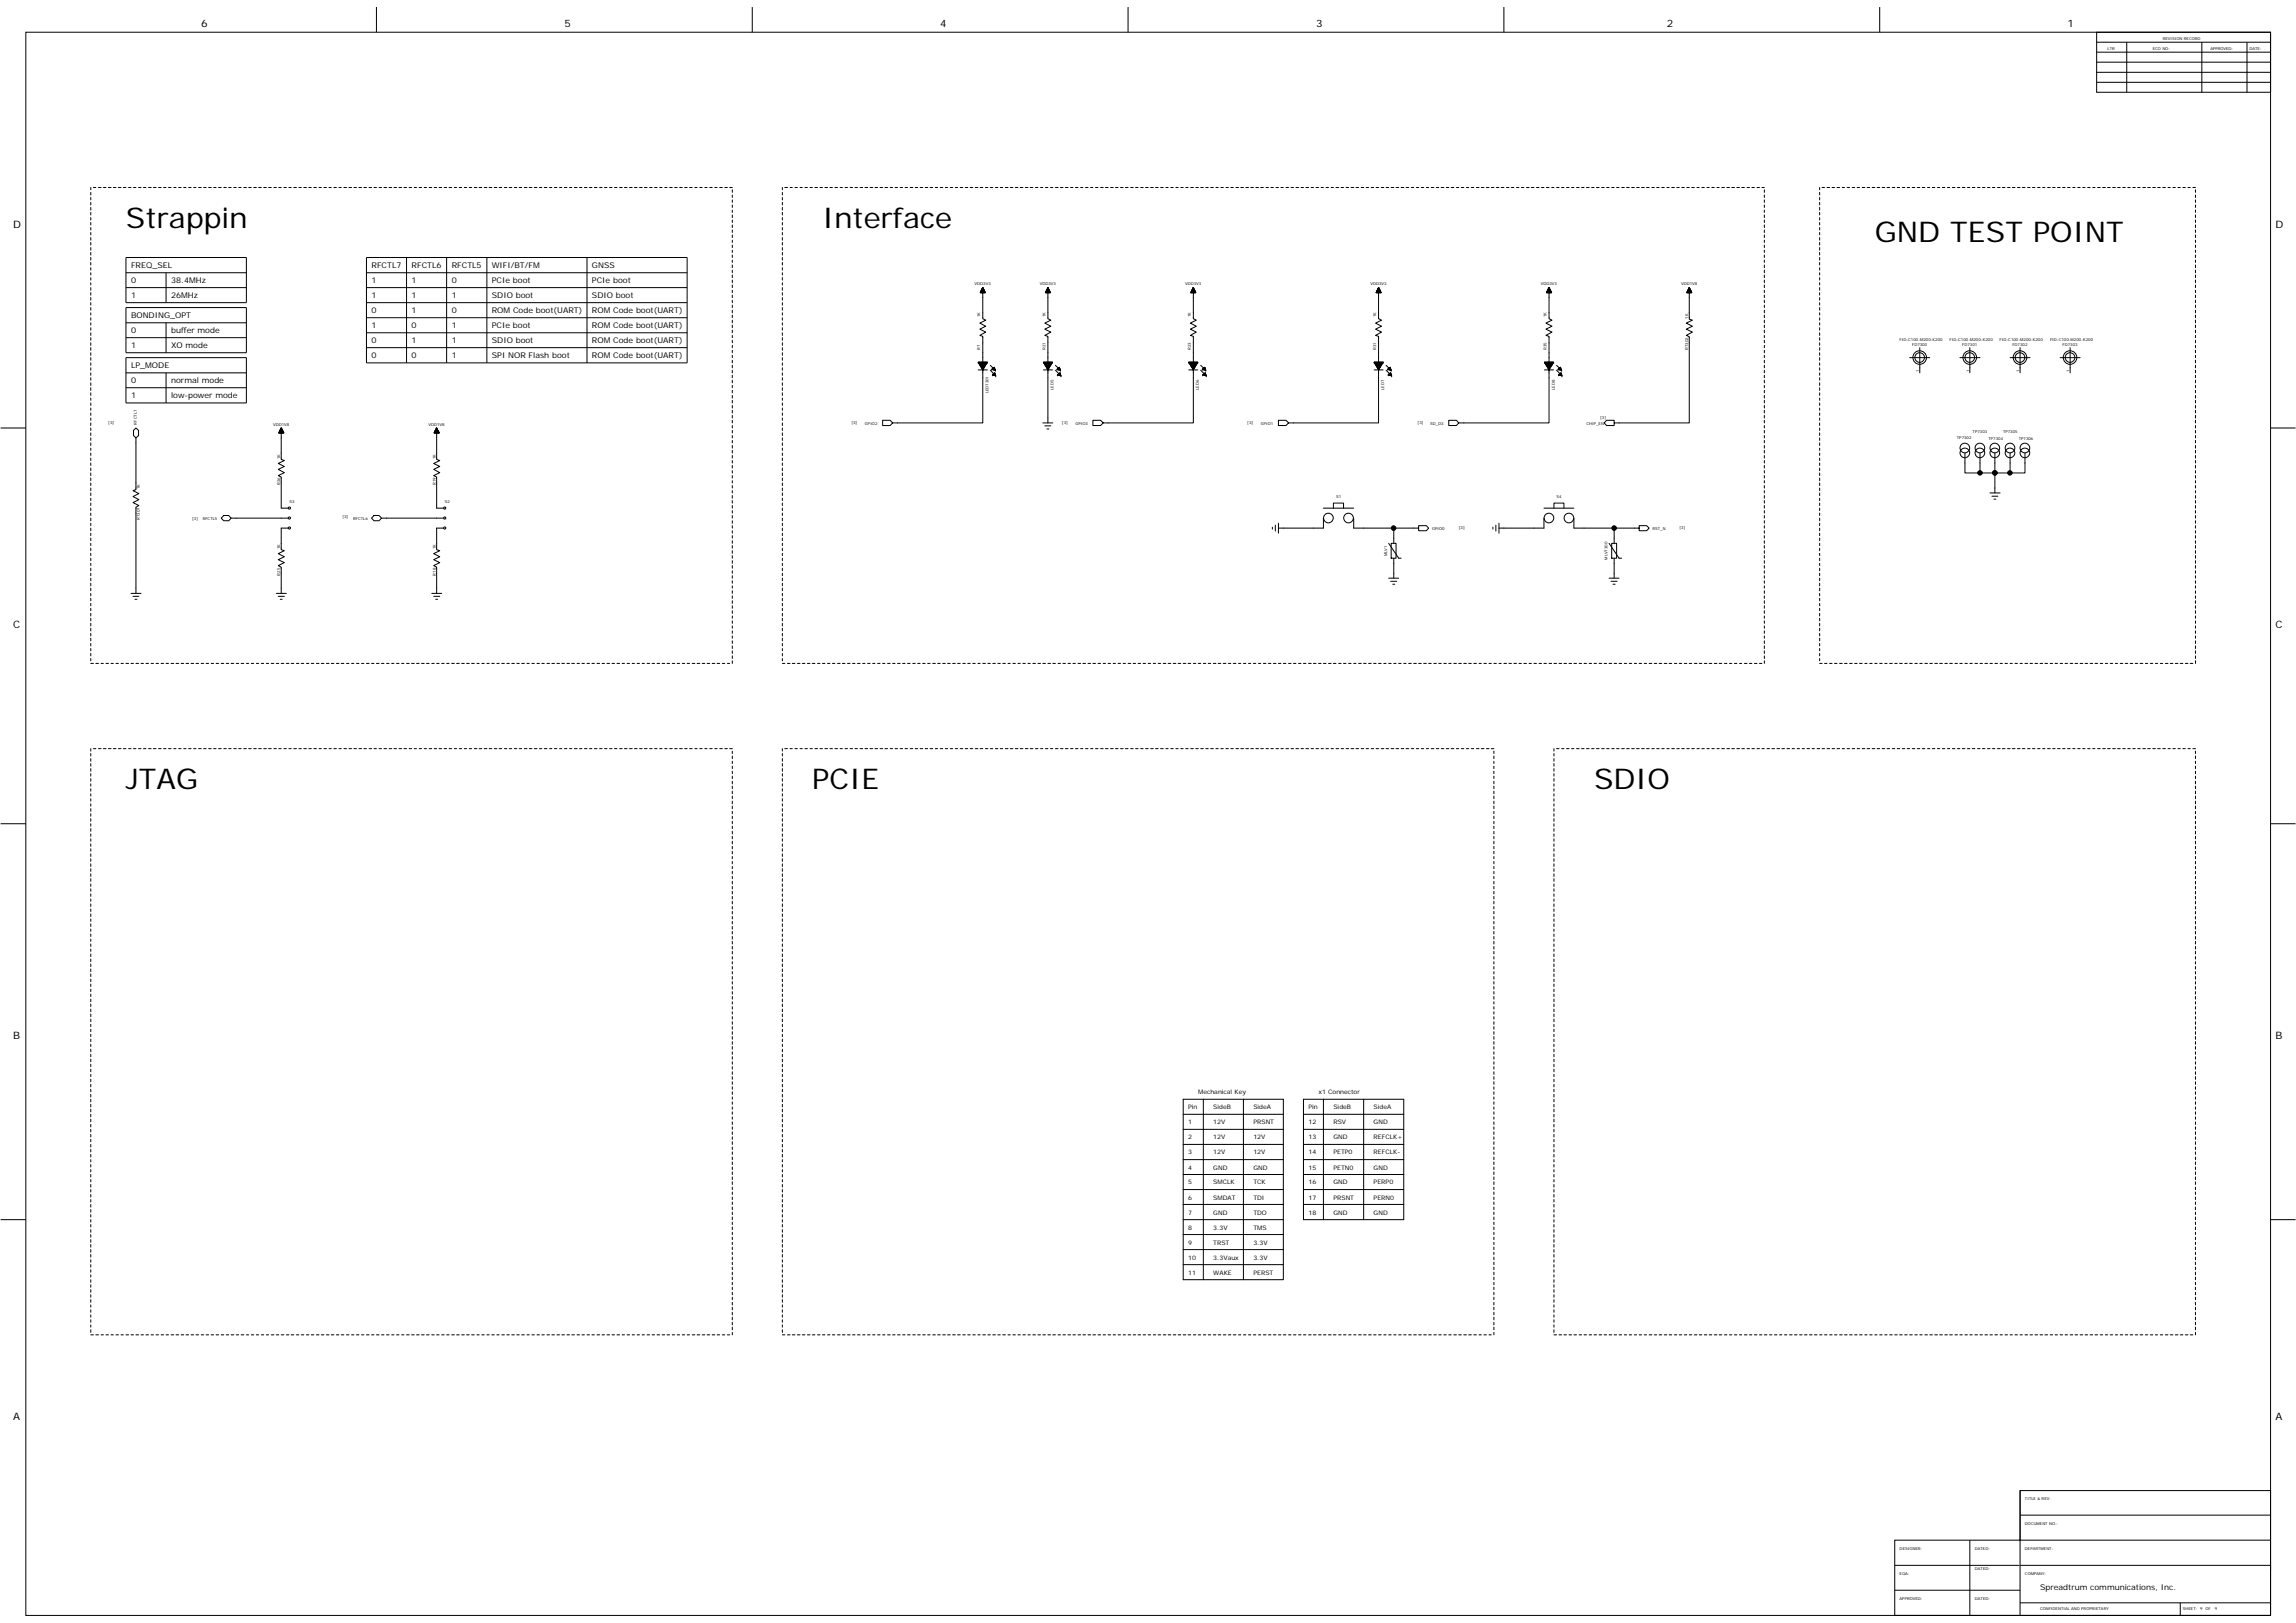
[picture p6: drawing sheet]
<svg xmlns="http://www.w3.org/2000/svg" width="297mm" height="210mm" viewBox="0 0 297 210" stroke-linecap="round" stroke-linejoin="round" font-family="sans-serif">
<defs><g id="words">
<g font-size="3.7">
<text x="16.3" y="29.4">Strappin</text>
<text x="106.4" y="29.4">Interface</text>
<text x="242.5" y="31.4">GND TEST POINT</text>
<text x="16.3" y="102">JTAG</text>
<text x="105.1" y="102">PCIE</text>
<text x="206.2" y="102">SDIO</text>
</g>
<g font-size="1.3">
<text x="26" y="3.5">6</text>
<text x="73" y="3.5">5</text>
<text x="121.6" y="3.5">4</text>
<text x="170.3" y="3.5">3</text>
<text x="215.6" y="3.5">2</text>
<text x="267.5" y="3.5">1</text>
<text x="1.7" y="29.4">D</text>
<text x="294.4" y="29.4">D</text>
<text x="1.7" y="81.3">C</text>
<text x="294.4" y="81.3">C</text>
<text x="1.7" y="134.5">B</text>
<text x="294.4" y="134.5">B</text>
<text x="1.7" y="183.7">A</text>
<text x="294.4" y="183.7">A</text>
</g>
<g font-size="1">
<text x="17" y="34.6">FREQ_SEL</text>
<text x="48.1" y="34.6">RFCTL7</text>
<text x="53.3" y="34.6">RFCTL6</text>
<text x="58.4" y="34.6">RFCTL5</text>
<text x="63.6" y="34.6">WIFI/BT/FM</text>
<text x="76.6" y="34.6">GNSS</text>
<text x="17" y="38.5">1</text>
<text x="17" y="36.6">0</text>
<text x="17" y="41.1">BONDING_OPT</text>
<text x="22.1" y="36.6">38.4MHz</text>
<text x="22.1" y="38.5">26MHz</text>
<text x="48.1" y="36.6">1</text>
<text x="48.1" y="38.5">1</text>
<text x="48.1" y="40.5">0</text>
<text x="53.3" y="40.5">1</text>
<text x="53.3" y="36.6">1</text>
<text x="53.3" y="38.5">1</text>
<text x="58.4" y="36.6">0</text>
<text x="58.4" y="40.5">0</text>
<text x="58.4" y="38.5">1</text>
<text x="63.6" y="36.6">PCIe boot</text>
<text x="63.6" y="38.5">SDIO boot</text>
<text x="63.6" y="40.5">ROM Code boot(UART)</text>
<text x="76.6" y="36.6">PCIe boot</text>
<text x="76.6" y="38.5">SDIO boot</text>
<text x="76.6" y="40.5">ROM Code boot(UART)</text>
<text x="17" y="45">1</text>
<text x="17" y="43.1">0</text>
<text x="17" y="47.6">LP_MODE</text>
<text x="22.1" y="43.1">buffer mode</text>
<text x="22.1" y="45">XO mode</text>
<text x="48.1" y="42.4">1</text>
<text x="48.1" y="44.3">0</text>
<text x="48.1" y="46.3">0</text>
<text x="53.3" y="44.3">1</text>
<text x="53.3" y="42.4">0</text>
<text x="53.3" y="46.3">0</text>
<text x="58.4" y="46.3">1</text>
<text x="58.4" y="42.4">1</text>
<text x="58.4" y="44.3">1</text>
<text x="63.6" y="46.3">SPI NOR Flash boot</text>
<text x="63.6" y="42.4">PCIe boot</text>
<text x="63.6" y="44.3">SDIO boot</text>
<text x="76.6" y="42.4">ROM Code boot(UART)</text>
<text x="76.6" y="44.3">ROM Code boot(UART)</text>
<text x="76.6" y="46.3">ROM Code boot(UART)</text>
<text x="17" y="51.5">1</text>
<text x="17" y="49.5">0</text>
<text x="22.1" y="49.5">normal mode</text>
<text x="22.1" y="51.5">low-power mode</text>
<text x="263.9" y="205.7">Spreadtrum communications, Inc.</text>
</g>
<g font-size=".8">
<text x="153.7" y="143.5">Pin</text>
<text x="155" y="141.6">Mechanical Key</text>
<text x="157" y="143.5">SideB</text>
<text x="162.2" y="143.5">SideA</text>
<text x="169.3" y="143.5">Pin</text>
<text x="170.6" y="141.6">x1 Connector</text>
<text x="172.5" y="143.5">SideB</text>
<text x="177.7" y="143.5">SideA</text>
<text x="153.7" y="145.5">1</text>
<text x="153.7" y="147.4">2</text>
<text x="153.7" y="149.4">3</text>
<text x="157" y="145.5">12V</text>
<text x="157" y="147.4">12V</text>
<text x="157" y="149.4">12V</text>
<text x="162.2" y="145.5">PRSNT</text>
<text x="162.2" y="147.4">12V</text>
<text x="162.2" y="149.4">12V</text>
<text x="169.3" y="145.5">12</text>
<text x="169.3" y="147.4">13</text>
<text x="169.3" y="149.4">14</text>
<text x="172.5" y="145.5">RSV</text>
<text x="172.5" y="147.4">GND</text>
<text x="172.5" y="149.4">PETP0</text>
<text x="177.7" y="145.5">GND</text>
<text x="177.7" y="147.4">REFCLK+</text>
<text x="177.7" y="149.4">REFCLK-</text>
<text x="153.7" y="151.3">4</text>
<text x="153.7" y="153.2">5</text>
<text x="153.7" y="155.2">6</text>
<text x="157" y="151.3">GND</text>
<text x="157" y="153.2">SMCLK</text>
<text x="157" y="155.2">SMDAT</text>
<text x="162.2" y="151.3">GND</text>
<text x="162.2" y="153.2">TCK</text>
<text x="162.2" y="155.2">TDI</text>
<text x="169.3" y="151.3">15</text>
<text x="169.3" y="153.2">16</text>
<text x="169.3" y="155.2">17</text>
<text x="172.5" y="151.3">PETN0</text>
<text x="172.5" y="153.2">GND</text>
<text x="172.5" y="155.2">PRSNT</text>
<text x="177.7" y="151.3">GND</text>
<text x="177.7" y="153.2">PERP0</text>
<text x="177.7" y="155.2">PERN0</text>
<text x="153.7" y="157.1">7</text>
<text x="153.7" y="159.1">8</text>
<text x="153.7" y="161">9</text>
<text x="157" y="157.1">GND</text>
<text x="157" y="159.1">3.3V</text>
<text x="157" y="161">TRST</text>
<text x="162.2" y="157.1">TDO</text>
<text x="162.2" y="159.1">TMS</text>
<text x="162.2" y="161">3.3V</text>
<text x="169.3" y="157.1">18</text>
<text x="172.5" y="157.1">GND</text>
<text x="177.7" y="157.1">GND</text>
<text x="153.7" y="163">10</text>
<text x="153.7" y="164.9">11</text>
<text x="157" y="163">3.3Vaux</text>
<text x="157" y="164.9">WAKE</text>
<text x="162.2" y="163">3.3V</text>
<text x="162.2" y="164.9">PERST</text>
</g>
<g font-size=".5">
<text x="279.8" y="5.1">REVISION RECORD</text>
<text x="272.7" y="6.4">LTR</text>
<text x="278.5" y="6.4">ECO NO:</text>
<text x="286" y="6.4">APPROVED:</text>
<text x="291" y="6.4">DATE:</text>
<text x="126.1" y="36.9">VDD3V3</text>
<text x="126.8" y="41.1" transform="rotate(-90 126.8 41.1)">1K</text>
<text x="134.5" y="36.9">VDD3V3</text>
<text x="135.3" y="41.1" transform="rotate(-90 135.3 41.1)">1K</text>
<text x="153.3" y="36.9">VDD3V3</text>
<text x="154" y="41.1" transform="rotate(-90 154 41.1)">1K</text>
<text x="177.3" y="36.9">VDD3V3</text>
<text x="178" y="41.1" transform="rotate(-90 178 41.1)">1K</text>
<text x="199.3" y="36.9">VDD3V3</text>
<text x="200.1" y="41.1" transform="rotate(-90 200.1 41.1)">1K</text>
<text x="217.5" y="36.9">VDD1V8</text>
<text x="218.4" y="41.2" transform="rotate(-90 218.4 41.2)">1K</text>
<text x="126.8" y="45.3" transform="rotate(-90 126.8 45.3)">R7</text>
<text x="135.3" y="45.3" transform="rotate(-90 135.3 45.3)">R21</text>
<text x="154" y="45.3" transform="rotate(-90 154 45.3)">R23</text>
<text x="178" y="45.3" transform="rotate(-90 178 45.3)">R31</text>
<text x="200.1" y="45.3" transform="rotate(-90 200.1 45.3)">R35</text>
<text x="218.4" y="45.3" transform="rotate(-90 218.4 45.3)">R7302</text>
<text x="245.7" y="44.1">FID-C100-M200-K200</text>
<text x="247.4" y="44.8">FD7300</text>
<text x="252.2" y="44.1">FID-C100-M200-K200</text>
<text x="253.8" y="44.8">FD7301</text>
<text x="258.7" y="44.1">FID-C100-M200-K200</text>
<text x="260.3" y="44.8">FD7302</text>
<text x="265.2" y="44.1">FID-C100-M200-K200</text>
<text x="266.8" y="44.8">FD7303</text>
<text x="127.9" y="50.9" transform="rotate(-90 127.9 50.9)">LED7301</text>
<text x="136.3" y="50.4" transform="rotate(-90 136.3 50.4)">LED5</text>
<text x="155.1" y="50.4" transform="rotate(-90 155.1 50.4)">LED6</text>
<text x="179.1" y="50.4" transform="rotate(-90 179.1 50.4)">LED7</text>
<text x="201.1" y="50.4" transform="rotate(-90 201.1 50.4)">LED8</text>
<text x="248.3" y="48.2" transform="rotate(-90 248.3 48.2)">1</text>
<text x="254.8" y="48.2" transform="rotate(-90 254.8 48.2)">1</text>
<text x="261.3" y="48.2" transform="rotate(-90 261.3 48.2)">1</text>
<text x="267.7" y="48.2" transform="rotate(-90 267.7 48.2)">1</text>
<text x="14" y="54.8">[3]</text>
<text x="17.7" y="54.9" transform="rotate(-90 17.7 54.9)">RFCTL7</text>
<text x="35.3" y="55.1">VDD1V8</text>
<text x="36.3" y="59.4" transform="rotate(-90 36.3 59.4)">1K</text>
<text x="55.4" y="55.1">VDD1V8</text>
<text x="56.4" y="59.4" transform="rotate(-90 56.4 59.4)">1K</text>
<text x="110.1" y="54.9">[3]</text>
<text x="111.9" y="55">GPIO2</text>
<text x="137.4" y="54.9">[3]</text>
<text x="139.1" y="55">GPIO3</text>
<text x="161.4" y="54.9">[3]</text>
<text x="163.1" y="55">GPIO1</text>
<text x="183.4" y="54.9">[3]</text>
<text x="185" y="55">SD_D3</text>
<text x="205.2" y="55">CHIP_EN</text>
<text x="207" y="54.2">[3]</text>
<text x="253.2" y="56.9">TP7302</text>
<text x="255.2" y="56">TP7303</text>
<text x="257.3" y="56.9">TP7304</text>
<text x="259.1" y="56">TP7305</text>
<text x="261.2" y="56.9">TP7306</text>
<text x="18.1" y="63.3" transform="rotate(-90 18.1 63.3)">1K</text>
<text x="36.3" y="62.8" transform="rotate(-90 36.3 62.8)">R26</text>
<text x="37.5" y="65">S3</text>
<text x="56.4" y="62.8" transform="rotate(-90 56.4 62.8)">R19</text>
<text x="57.6" y="65">S2</text>
<text x="172.8" y="64.4">S1</text>
<text x="201.4" y="64.4">S4</text>
<text x="18.1" y="67.3" transform="rotate(-90 18.1 67.3)">R7307</text>
<text x="24.9" y="67.3">[3]</text>
<text x="26.2" y="67.3">RFCTL5</text>
<text x="36.3" y="71.1" transform="rotate(-90 36.3 71.1)">1K</text>
<text x="44.3" y="67.1">[3]</text>
<text x="45.7" y="67.3">RFCTL6</text>
<text x="56.4" y="71.1" transform="rotate(-90 56.4 71.1)">1K</text>
<text x="179.4" y="71.9" transform="rotate(-90 179.4 71.9)">MLV1</text>
<text x="185.3" y="68.6">GPIO0</text>
<text x="188.7" y="68.4">[3]</text>
<text x="213.8" y="68.6">RST_N</text>
<text x="217.3" y="68.4">[3]</text>
<text x="36.3" y="74.5" transform="rotate(-90 36.3 74.5)">R25</text>
<text x="56.4" y="74.5" transform="rotate(-90 56.4 74.5)">R18</text>
<text x="208" y="72.4" transform="rotate(-90 208 72.4)">MLV7300</text>
<text x="262" y="194.1">TITLE &amp; REV:</text>
<text x="262" y="197.3">DOCUMENT NO.:</text>
<text x="245.8" y="200.6">DESIGNER:</text>
<text x="245.8" y="203.8">EQA:</text>
<text x="255.5" y="200.6">DATED:</text>
<text x="255.5" y="203.2">DATED:</text>
<text x="262" y="200.6">DEPARTMENT:</text>
<text x="262" y="203.8">COMPANY:</text>
<text x="245.8" y="207.1">APPROVED:</text>
<text x="255.5" y="207.1">DATED:</text>
<text x="263.9" y="208.3">CONFIDENTIAL AND PROPRIETARY</text>
<text x="282.4" y="208.3">SHEET:</text>
<text x="284.7" y="208.3">9 OF</text>
<text x="286.6" y="208.3">9</text>
</g>
</g></defs>
<g fill="none" stroke="#000" stroke-width=".13">
<path d="M3.3 4.2h290.4v204.8h-290.4zM48.7 .9v3.3M97.3 .9v3.3M145.9 .9v3.3M194.6 .9v3.3M243.2 .9v3.3M271.2 4.2h22.5v7.7h-22.5zM271.2 8h22.5M271.2 5.5h22.5M271.2 6.8h22.5M271.2 9.4h22.5M271.2 10.6h22.5"/>
<path d="M275.1 5.5v6.4M284.9 5.5v6.4M290.7 5.5v6.4M11.7 35.9v.3M11.7 36.6v.3M11.7 37.2v.3M11.7 37.9v.3M11.7 38.5v.3M11.7 39.2v.3M11.7 39.8v.3M11.7 24.3v.3M11.7 24.9v.3"/>
<path d="M11.7 25.5v.4M11.7 26.2v.3M11.7 26.8v.4M11.7 27.5v.3M11.7 28.2v.3M11.7 28.8v.3M11.7 29.4v.4M11.7 30.1v.3M11.7 30.7v.4M11.7 31.4v.3M11.7 32v.4M11.7 32.7v.3"/>
<path d="M11.7 33.3v.4M11.7 34v.3M11.7 34.6v.3M11.7 35.3v.3M12.1 24.3h.3M12.7 24.3h.4M13.4 24.3h.3M14 24.3h.4M14.7 24.3h.3M15.3 24.3h.4M16 24.3h.3M16.3 33.3h15.6v5.9h-15.6z"/>
<path d="M16.3 39.8h15.6v5.8h-15.6zM16.3 35.3h15.6M16.3 37.2h15.6M16.6 24.3h.4M17.3 24.3h.3M17.9 24.3h.3M18.6 24.3h.3M19.2 24.3h.4M19.9 24.3h.3M20.5 24.3h.3M21.2 24.3h.3M21.5 35.3v3.9"/>
<path d="M21.8 24.3h.3M22.5 24.3h.3M23.1 24.3h.3M23.8 24.3h.3M24.4 24.3h.3M25.1 24.3h.3M25.7 24.3h.3M26.3 24.3h.4M27 24.3h.3M27.6 24.3h.4M28.3 24.3h.3M29 24.3h.3"/>
<path d="M29.6 24.3h.3M30.2 24.3h.4M30.9 24.3h.3M31.5 24.3h.4M32.2 24.3h.3M32.8 24.3h.4M33.5 24.3h.3M34.1 24.3h.4M34.8 24.3h.3M35.4 24.3h.3M36.1 24.3h.3M36.7 24.3h.3"/>
<path d="M37.4 24.3h.3M38 24.3h.4M38.7 24.3h.3M39.3 24.3h.3M40 24.3h.3M40.6 24.3h.3M41.3 24.3h.3M41.9 24.3h.3M42.6 24.3h.3M43.2 24.3h.3M43.9 24.3h.3M44.5 24.3h.3"/>
<path d="M45.1 24.3h.4M45.8 24.3h.3M46.4 24.3h.4M47.1 24.3h.3M47.4 35.3h41.5M47.4 37.2h41.5M47.4 39.2h41.5M47.4 33.3h41.5v13.6h-41.5zM47.7 24.3h.4M48.4 24.3h.3M49 24.3h.4M49.7 24.3h.3"/>
<path d="M50.3 24.3h.4M51 24.3h.3M51.6 24.3h.4M52.3 24.3h.3M52.6 33.3v13.6M52.9 24.3h.4M53.6 24.3h.3M54.2 24.3h.3M54.9 24.3h.3M55.5 24.3h.4M56.2 24.3h.3M56.8 24.3h.3"/>
<path d="M57.5 24.3h.3M57.8 33.3v13.6M58.1 24.3h.3M58.8 24.3h.3M59.4 24.3h.3M60.1 24.3h.3M60.7 24.3h.3M61.4 24.3h.3M62 24.3h.3M62.7 24.3h.3M63 33.3v13.6M63.3 24.3h.3"/>
<path d="M63.9 24.3h.4M64.6 24.3h.3M65.3 24.3h.3M65.9 24.3h.3M66.5 24.3h.4M67.2 24.3h.3M67.8 24.3h.4M68.5 24.3h.3M69.1 24.3h.4M69.8 24.3h.3M70.4 24.3h.4M71.1 24.3h.3"/>
<path d="M71.7 24.3h.3M72.4 24.3h.3M73 24.3h.3M73.7 24.3h.3M74.3 24.3h.4M75 24.3h.3M75.6 24.3h.3M75.9 33.3v13.6M76.3 24.3h.3M76.9 24.3h.3M77.6 24.3h.3M78.2 24.3h.3"/>
<path d="M78.9 24.3h.3M79.5 24.3h.3M80.2 24.3h.3M80.8 24.3h.3M81.4 24.3h.4M82.1 24.3h.3M82.7 24.3h.4M83.4 24.3h.3M84 24.3h.4M84.7 24.3h.3M85.3 24.3h.4M86 24.3h.3"/>
<path d="M86.6 24.3h.4M87.3 24.3h.3M87.9 24.3h.4M88.6 24.3h.3M89.2 24.3h.4M89.9 24.3h.3M90.5 24.3h.3M91.2 24.3h.3M91.8 24.3h.3M92.5 24.3h.3M93.1 24.3h.3M93.8 24.3h.3"/>
<path d="M94.4 24.3h.3M94.7 24.6v.3M94.7 25.2v.3M94.7 25.9v.3M94.7 26.5v.3M94.7 27.2v.3M94.7 27.8v.4M94.7 28.5v.3M94.7 29.1v.3M94.7 29.8v.3M94.7 30.4v.3M94.7 31.1v.3"/>
<path d="M94.7 31.7v.3M94.7 32.4v.3M94.7 33v.3M94.7 33.7v.3M94.7 34.3v.3M94.7 34.9v.4M94.7 35.6v.3M94.7 36.2v.4M94.7 36.9v.3M94.7 37.5v.4M94.7 38.2v.3M94.7 38.8v.4"/>
<path d="M94.7 39.5v.3M101.2 24.3v.3M101.2 24.9v.3M101.2 25.5v.4M101.2 26.2v.3M101.2 26.8v.4M101.2 27.5v.3M101.2 28.2v.3M101.2 28.8v.3M101.2 29.4v.4M101.2 30.1v.3M101.2 30.7v.4"/>
<path d="M101.2 31.4v.3M101.2 32v.4M101.2 32.7v.3M101.2 33.3v.4M101.2 34v.3M101.2 34.6v.3M101.2 35.3v.3M101.2 35.9v.3M101.2 36.6v.3M101.2 37.2v.3M101.2 37.9v.3M101.2 38.5v.3"/>
<path d="M101.2 39.2v.3M101.2 39.8v.3M101.5 24.3h.4M102.2 24.3h.3M102.8 24.3h.4M103.5 24.3h.3M104.1 24.3h.4M104.8 24.3h.3M105.4 24.3h.4M106.1 24.3h.3M106.7 24.3h.4M107.4 24.3h.3"/>
<path d="M108 24.3h.3M108.7 24.3h.3M109.3 24.3h.3M110 24.3h.3M110.6 24.3h.3M111.3 24.3h.3M111.9 24.3h.3M112.6 24.3h.3M113.2 24.3h.3M113.9 24.3h.3M114.5 24.3h.3M115.2 24.3h.3"/>
<path d="M115.8 24.3h.3M116.5 24.3h.3M117.1 24.3h.3M117.7 24.3h.4M118.4 24.3h.3M119 24.3h.4M119.7 24.3h.3M120.3 24.3h.4M121 24.3h.3M121.6 24.3h.4M122.3 24.3h.3M122.9 24.3h.4"/>
<path d="M123.6 24.3h.3M124.2 24.3h.4M124.9 24.3h.3M125.5 24.3h.4M126.2 24.3h.3M126.8 37.9h.7M126.8 24.3h.3M126.8 37.9h.6M126.8 37.8h.6M126.9 37.8h.5M126.9 37.7h.5v.2M126.9 37.6h.5"/>
<path d="M126.9 37.9v-.3h.5v.3M127 37.6v.3M127 37.5h.3M127 37.5h.3v.4M127 37.9v-.5h.3v.5M127 37.4h.3M127.1 37.4h.1v.5M127.1 37.3h.1M127.1 37.2v.7M127.1 37.3l.1 .6M127.1 37.2h.1M127.1 37.2l.4 .7h-.7l.3-.7v4l.4 .2-.7 .4 .7 .4-.7 .4 .7 .4-.7 .4 .3 .1v11.2h-11.6l-.3 .4h-1v-.7h1l.3 .3"/>
<path d="M127.2 37.3h-.1v.6M127.3 37.4h-.3v.5M127.4 37.7h-.5v.2M127.5 24.3h.3M128.1 24.3h.3M128.8 24.3h.3M129.4 24.3h.3M130.1 24.3h.3M130.7 24.3h.3M131.4 24.3h.3M132 24.3h.3M132.6 24.3h.4"/>
<path d="M133.3 24.3h.3M134 24.3h.3M134.6 24.3h.3M135.3 24.3h.3M135.3 37.8h.6M135.3 37.7h.5M135.4 37.6h.4M135.4 37.9v-.2h.4v.2M135.4 37.6h.4v.3M135.4 37.5h.3M135.4 37.5h.3v.4M135.4 37.9v-.5l.3 .1v.4"/>
<path d="M135.5 37.4h.2v.5M135.5 37.3h.1v.6M135.5 37.4h.2M135.5 37.3l.1 .6M135.6 37.2h.1M135.6 37.2l-.1 .7M135.6 37.2l.3 .7h-.6l.3-.7v4l.4 .2-.8 .4 .8 .4-.8 .4 .8 .4-.8 .4 .4 .1v11.2M135.6 37.2v.7M135.6 37.3h-.1v.6M135.7 37.4h-.2v.5M135.7 37.5h-.3v.4M135.8 37.6h-.4v.3"/>
<path d="M135.8 37.7h-.5v.2M135.8 37.8h-.5v.1M135.9 37.9l-.6-.1 .6 .1M135.9 24.3h.3M136.5 24.3h.4M137.2 24.3h.3M137.8 24.3h.4M138.5 24.3h.3M139.1 24.3h.4M139.8 24.3h.3M140.4 24.3h.4M141.1 24.3h.3"/>
<path d="M141.7 24.3h.3M142.4 24.3h.3M143 24.3h.4M143.7 24.3h.3M144.3 24.3h.4M145 24.3h.3M145.6 24.3h.3M146.3 24.3h.3M146.9 24.3h.3M147.6 24.3h.3M148.2 24.3h.3M148.9 24.3h.3"/>
<path d="M149.5 24.3h.3M150.2 24.3h.3M150.8 24.3h.3M151.5 24.3h.3M152.1 24.3h.3M152.8 24.3h.3M153.4 24.3h.3M154 24.3h.4M154.1 37.8l.6 .1h-.7M154.1 37.8h.6M154.1 37.7h.5v.2M154.1 37.7h.5"/>
<path d="M154.2 37.9v-.2h.4v.2M154.2 37.6h.4M154.2 37.6h.4v.3M154.2 37.5h.3M154.2 37.5h.3v.4M154.3 37.9v-.5l.2 .1v.4M154.3 37.4h.2v.5M154.3 37.3h.1v.6M154.3 37.4h.1M154.3 37.3l.1 .6M154.4 37.2v.7M154.4 37.2h.1"/>
<path d="M154.4 37.2l-.1 .7M154.4 37.2l.3 .7h-.7l.4-.7v4l.4 .2-.8 .4 .8 .4-.8 .4 .8 .4-.8 .4 .4 .1v11.2h-11.7l-.3 .4h-1v-.7h1l.3 .3M154.4 37.3h-.1v.6M154.4 37.4h-.1v.5M154.5 37.5h-.3v.4M154.6 37.6h-.4v.3M154.7 37.8v.1M154.7 37.8h-.6v.1M154.7 24.3h.3M155.3 24.3h.4M156 24.3h.3M156.6 24.3h.4"/>
<path d="M157.3 24.3h.3M157.9 24.3h.4M158.6 24.3h.3M159.2 24.3h.4M159.9 24.3h.3M160.5 24.3h.4M161.2 24.3h.3M161.8 24.3h.4M162.5 24.3h.3M163.1 24.3h.3M163.8 24.3h.3M164.4 24.3h.3"/>
<path d="M165.1 24.3h.3M165.7 24.3h.3M166.4 24.3h.3M167 24.3h.3M167.7 24.3h.3M168.3 24.3h.3M168.9 24.3h.4M169.6 24.3h.3M170.3 24.3h.3M170.9 24.3h.3M171.6 24.3h.3M172.2 24.3h.3"/>
<path d="M172.8 24.3h.4M173.5 24.3h.3M174.1 24.3h.4M174.8 24.3h.3M175.4 24.3h.4M176.1 24.3h.3M176.7 24.3h.4M177.4 24.3h.3M178 37.9h.7M178 24.3h.3M178.1 37.8l.6 .1M178.1 37.8h.5"/>
<path d="M178.1 37.7h.5v.2M178.1 37.7h.5M178.1 37.6h.5M178.2 37.9v-.3h.4v.3M178.2 37.6h.4M178.2 37.6v.3M178.2 37.5h.3M178.2 37.5h.3v.4M178.2 37.9v-.5l.3 .1v.4M178.3 37.4h.2M178.3 37.3v.6M178.3 37.4h.1v.5"/>
<path d="M178.3 37.3h.1M178.3 37.3l.1 .6M178.3 37.2v.7M178.3 37.2h.1M178.3 37.2l.4 .7h-.7l.3-.7v4l.4 .2-.7 .4 .7 .4-.7 .4 .7 .4-.7 .4 .3 .1v11.2h-11.6l-.3 .4h-1v-.7h1l.3 .3M178.5 37.6v.3M178.6 37.7h-.5v.2M178.6 37.8v.1M178.7 37.8l-.6 .1M178.7 24.3h.3M179.3 24.3h.4M180 24.3h.3"/>
<path d="M180.6 24.3h.4M181.3 24.3h.3M181.9 24.3h.3M182.6 24.3h.3M183.2 24.3h.3M183.9 24.3h.3M184.5 24.3h.3M185.2 24.3h.3M185.8 24.3h.3M186.5 24.3h.3M187.1 24.3h.3M187.7 24.3h.4"/>
<path d="M188.4 24.3h.3M189.1 24.3h.3M189.7 24.3h.3M190.3 24.3h.4M191 24.3h.3M191.6 24.3h.4M192.3 24.3h.3M192.9 24.3h.4M193.6 24.3h.3M194.2 24.3h.4M194.9 24.3h.3M195.5 24.3h.4"/>
<path d="M196.2 24.3h.3M196.8 24.3h.3M197.5 24.3h.3M198.1 24.3h.4M198.8 24.3h.3M199.4 24.3h.3M200.1 37.9h.6M200.1 24.3h.3M200.1 37.8h.6M200.1 37.7h.6v.2M200.2 37.6h.4M200.2 37.9v-.3h.4v.3"/>
<path d="M200.2 37.6v.3M200.2 37.5h.4M200.3 37.5h.3v.4M200.3 37.5h.2M200.3 37.9v-.5l.2 .1v.4M200.3 37.4h.2M200.3 37.4h.2v.5M200.4 37.3v.6M200.4 37.2v.7M200.4 37.2h.1M200.4 37.2l.3 .7h-.6l.3-.7v4l.4 .2-.8 .4 .8 .4-.8 .4 .8 .4-.8 .4 .4 .1v11.2h-11.7l-.3 .4h-1v-.7h1l.3 .3M200.4 37.3h-.1v.6"/>
<path d="M200.5 37.4h-.2v.5M200.6 37.7h-.4v.2M200.6 37.7h-.5v.2M200.7 24.3h.3M201.4 24.3h.3M202 24.3h.3M202.7 24.3h.3M203.3 24.3h.3M204 24.3h.3M204.6 24.3h.3M205.3 24.3h.3M205.9 24.3h.3"/>
<path d="M206.5 24.3h.4M207.2 24.3h.3M207.9 24.3h.3M208.5 24.3h.3M209.1 24.3h.4M209.8 24.3h.3M210.4 24.3h.4M211.1 24.3h.3M211.7 24.3h.4M212.4 24.3h.3M213 24.3h.4M213.7 24.3h.3"/>
<path d="M214.3 24.3h.3M215 24.3h.3M215.6 24.3h.3M216.3 24.3h.3M216.9 24.3h.4M217.6 24.3h.3M218.2 37.8l.7 .1-.7-.1M218.2 24.3h.3M218.3 37.8v.1M218.3 37.8h.5M218.3 37.7v.2M218.3 37.7h.5v.2"/>
<path d="M218.3 37.7h.5M218.3 37.9v-.3h.5v.3M218.3 37.6h.5M218.4 37.5v.4M218.4 37.5h.3M218.4 37.5h.3v.4M218.4 37.9v-.4h.3v.4M218.4 37.4h.2v.5M218.5 37.3v.6M218.5 37.4h.1M218.5 37.4h.1v.5M218.5 37.3h.1"/>
<path d="M218.5 37.2v.7M218.5 37.3l.1 .6M218.5 37.2h.1M218.5 37.2l.4 .7h-.7l.3-.7v4.1l.4 .1-.7 .4 .7 .4-.7 .4 .7 .4-.7 .4 .3 .2v11.1h-9.7v-.3h-.9l-.4 .3 .4 .4h.9v-.4M218.7 37.6h-.3v.3M218.9 24.3h.3M219.5 24.3h.3M220.2 24.3h.3M220.8 24.3h.3M221.5 24.3h.3M222.1 24.3h.3M222.8 24.3h.3"/>
<path d="M223.4 24.3h.3M224 24.3h.4M224.7 24.3h.3M225.3 24.3h.4M226 24.3h.3M226.6 24.3h.4M227.3 24.3h.3M227.9 24.3h.4M228.3 24.6v.3M228.3 25.2v.3M228.3 25.9v.3M228.3 26.5v.3"/>
<path d="M228.3 27.2v.3M228.3 27.8v.4M228.3 28.5v.3M228.3 29.1v.3M228.3 29.8v.3M228.3 30.4v.3M228.3 31.1v.3M228.3 31.7v.3M228.3 32.4v.3M228.3 33v.3M228.3 33.7v.3M228.3 34.3v.3"/>
<path d="M228.3 34.9v.4M228.3 35.6v.3M228.3 36.2v.4M228.3 36.9v.3M228.3 37.5v.4M228.3 38.2v.3M228.3 38.8v.4M228.3 39.5v.3M235.4 24.3v.3M235.4 24.9v.3M235.4 25.5v.4M235.4 26.2v.3"/>
<path d="M235.4 26.8v.4M235.4 27.5v.3M235.4 28.2v.3M235.4 28.8v.3M235.4 29.4v.4M235.4 30.1v.3M235.4 30.7v.4M235.4 31.4v.3M235.4 32v.4M235.4 32.7v.3M235.4 33.3v.4M235.4 34v.3"/>
<path d="M235.4 34.6v.3M235.4 35.3v.3M235.4 35.9v.3M235.4 36.6v.3M235.4 37.2v.3M235.4 37.9v.3M235.4 38.5v.3M235.4 39.2v.3M235.4 39.8v.3M235.7 24.3h.3M236.4 24.3h.3M237 24.3h.3"/>
<path d="M237.7 24.3h.3M238.3 24.3h.3M239 24.3h.3M239.6 24.3h.3M240.3 24.3h.3M240.9 24.3h.4M241.6 24.3h.3M242.2 24.3h.3M242.8 24.3h.4M243.5 24.3h.3M244.1 24.3h.4M244.8 24.3h.3"/>
<path d="M245.4 24.3h.4M246.1 24.3h.3M246.7 24.3h.4M247.4 24.3h.3M248 24.3h.4M248.7 24.3h.3M249.4 24.3h.3M250 24.3h.3M250.7 24.3h.2M251.3 24.3h.3M251.9 24.3h.3M252.6 24.3h.3"/>
<path d="M253.2 24.3h.4M253.9 24.3h.3M254.5 24.3h.3M255.2 24.3h.3M255.8 24.3h.4M256.5 24.3h.3M257.1 24.3h.3M257.8 24.3h.3M258.4 24.3h.4M259.1 24.3h.3M259.7 24.3h.4M260.3 24.3h.4"/>
<path d="M261 24.3h.3M261.6 24.3h.4M262.3 24.3h.3M263 24.3h.3M263.6 24.3h.3M264.3 24.3h.3M264.9 24.3h.3M265.6 24.3h.3M266.2 24.3h.3M266.8 24.3h.4M267.5 24.3h.3M268.2 24.3h.3"/>
<path d="M268.8 24.3h.3M269.4 24.3h.3M270.1 24.3h.3M270.7 24.3h.3M271.4 24.3h.3M272 24.3h.4M272.7 24.3h.3M273.3 24.3h.4M274 24.3h.3M274.6 24.3h.4M275.3 24.3h.3M275.9 24.3h.3"/>
<path d="M276.6 24.3h.3M277.2 24.3h.4M277.9 24.3h.3M278.5 24.3h.3M279.1 24.3h.4M279.8 24.3h.3M280.5 24.3h.3M281.1 24.3h.3M281.8 24.3h.3M282.4 24.3h.3M283.1 24.3h.3M283.7 24.3h.3"/>
<path d="M284 24.6v.3M284 25.2v.3M284 25.9v.3M284 26.5v.3M284 27.2v.3M284 27.8v.4M284 28.5v.3M284 29.1v.3M284 29.8v.3M284 30.4v.3M284 31.1v.3M284 31.7v.3"/>
<path d="M284 32.4v.3M284 33v.3M284 33.7v.3M284 34.3v.3M284 34.9v.4M284 35.6v.3M284 36.2v.4M284 36.9v.3M284 37.5v.4M284 38.2v.3M284 38.8v.4M284 39.5v.3"/>
<path d="M.1 55.4h3.2M11.7 40.5v.3M11.7 41.1v.3M11.7 41.8v.3M11.7 42.4v.3M11.7 43.1v.3M11.7 43.7v.3M11.7 44.3v.4M11.7 45v.3M11.7 45.6v.4M11.7 46.3v.3M11.7 46.9v.4"/>
<path d="M11.7 47.6v.3M11.7 48.2v.4M11.7 48.9v.3M11.7 49.5v.4M11.7 50.2v.3M11.7 50.8v.4M11.7 51.5v.3M11.7 52.1v.4M11.7 52.8v.3M11.7 53.4v.3M11.7 54.1v.3M11.7 54.7v.4"/>
<path d="M11.7 55.4v.3M11.7 56v.3M11.7 56.7v.3M11.7 57.3v.3M11.7 58v.3M11.7 58.6v.3M11.7 59.3v.3M11.7 59.9v.3M16.3 46.3h15.6v5.8h-15.6zM16.3 41.8h15.6M16.3 43.7h15.6M16.3 48.2h15.6"/>
<path d="M16.3 50.2h15.6M17.3 55.7l.3-.3 .3 .3v.6l-.3 .4-.3-.4zM17.6 56.7v6.7l-.4 .1 .8 .4-.8 .3 .8 .4-.8 .4 .8 .4-.4 .2v11.2M21.5 41.8v3.8M21.5 48.2v3.9M36.1 56h.6h-.6M36.1 56v-.1h.6l-.1 .1M36.1 56v-.2h.5v.2M36.1 55.9h.5M36.2 55.7h.4v.3M36.2 55.6v.4M36.2 55.7h.4"/>
<path d="M36.3 55.6v.4M36.3 55.6h.2M36.3 55.6h.2v.4M36.3 55.5v.5M36.3 55.5h.2v.5M36.3 55.5h.2M36.3 55.5h.1v.5M36.4 55.4v.6M36.4 55.4h.1M36.4 55.4l.3 .6h-.6l.3-.6v4l.4 .2-.8 .4 .8 .3-.8 .4 .8 .5-.8 .3 .4 .2v4h.9M36.6 55.8h-.4v.2M36.7 56h-.6"/>
<path d="M47.4 41.1h41.5M47.4 43.1h41.5M47.4 45h41.5M56.2 56h.6M56.2 55.9l.6 .1h-.6zM56.2 55.9h.6v.1M56.3 55.9h.4M56.3 55.7h.4v.3M56.3 55.6v.4M56.3 55.7h.4M56.4 55.6h.2M56.4 55.6h.2v.4"/>
<path d="M56.4 55.6v.4M56.4 55.5v.5M56.4 55.5h.2v.5M56.4 55.5h.2M56.4 55.5h.1v.5M56.4 55.4v.6M56.4 55.4h.1M56.5 55.4v.6M56.5 55.4h.1M56.5 55.4l.3 .6h-.6l.3-.6v4l.4 .2-.8 .4 .8 .3-.8 .4 .8 .5-.8 .3 .4 .2v4h.9M56.7 56v-.2h-.4v.2M94.7 40.1v.4"/>
<path d="M94.7 40.8v.3M94.7 41.4v.4M94.7 42.1v.3M94.7 42.7v.4M94.7 43.4v.3M94.7 44v.3M94.7 44.7v.3M94.7 45.3v.3M94.7 46v.3M94.7 46.6v.3M94.7 47.3v.3M94.7 47.9v.3"/>
<path d="M94.7 48.6v.3M94.7 49.2v.3M94.7 49.9v.3M94.7 50.5v.3M94.7 51.2v.3M94.7 51.8v.3M94.7 52.5v.3M94.7 53.1v.3M94.7 53.7v.4M94.7 54.4v.3M94.7 55.1v.3M94.7 55.7v.3"/>
<path d="M94.7 56.3v.4M94.7 57v.3M94.7 57.6v.4M94.7 58.3v.3M94.7 58.9v.4M94.7 59.6v.3M101.2 40.5v.3M101.2 41.1v.3M101.2 41.8v.3M101.2 42.4v.3M101.2 43.1v.3M101.2 43.7v.3"/>
<path d="M101.2 44.3v.4M101.2 45v.3M101.2 45.6v.4M101.2 46.3v.3M101.2 46.9v.4M101.2 47.6v.3M101.2 48.2v.4M101.2 48.9v.3M101.2 49.5v.4M101.2 50.2v.3M101.2 50.8v.4M101.2 51.5v.3"/>
<path d="M101.2 52.1v.4M101.2 52.8v.3M101.2 53.4v.3M101.2 54.1v.3M101.2 54.7v.4M101.2 55.4v.3M101.2 56v.3M101.2 56.7v.3M101.2 57.3v.3M101.2 58v.3M101.2 58.6v.3M101.2 59.3v.3"/>
<path d="M101.2 59.9v.3M126.6 47.9h1.1M126.6 46.9h.5v1zM126.6 46.9h.1M126.6 46.9h1.1M126.6 46.9v.1h1.1M126.7 47.1h.9M126.7 46.9v.2M126.8 46.9v.3h.7v-.3M126.8 47.3h.7M126.8 46.9v.4M126.8 47.3h.6"/>
<path d="M126.9 47.4h.5M126.9 46.9v.5M126.9 47.5h.5M126.9 46.9v.6h.5v-.6M127 47.6h.3M127 46.9v.7M127.1 46.9v.8h.1v-.8M127.1 47.8h.1M127.1 47.9h.1M127.1 46.9v1l.6-1h-.6v1M127.3 46.9v.7M127.4 46.9v.5"/>
<path d="M127.5 46.9v.4M127.6 46.9v.2M127.7 46.9h-1.1M127.7 46.9h.1M128.1 47.9l.7 .7h-.2v-.3M128.1 47.3l.7 .6-.2-.4-.3 .3 .5 .1M128.3 47.8h.1M128.3 47.8h.4M128.4 48.5h.1M128.4 48.5h.4M128.4 47.8l.3-.1v.2M128.4 48.5v-.1h.4v.2"/>
<path d="M128.4 48.4l.3-.2 .1 .4-.4-.1zM128.4 47.6v.2M128.5 47.6h.2M128.5 48.4v.1M128.5 47.6v.3h.3M128.5 48.4h.3M128.6 47.5v.4M128.6 47.6h.1M128.6 48.3h.1M128.6 48.3v.3M128.6 47.5h.1M128.7 48.2v.4"/>
<path d="M128.7 48.2h.1M128.8 47.9h.1M128.8 48.6h.1M134.9 54.7h1.3M135 47.9h1.2M135 46.9h.6v1zM135 46.9h.1M135 46.9h1.2M135 46.9h1.1M135 46.9v.1M135.1 47h1M135.1 47.1h.9"/>
<path d="M135.1 46.9v.2M135.2 55.1h.8M135.2 46.9v.3h.8v-.3M135.2 47.3h.7M135.3 46.9v.4h.6M135.3 46.9v.5M135.4 47.5h.4M135.4 46.9v.6h.4v-.6M135.4 47.6h.3M135.4 55.5h.3M135.4 46.9v.7M135.5 46.9v.8h.2l-.1-.8"/>
<path d="M135.5 47.8h.1M135.6 47.9h.1M135.6 46.9v1l.6-1h-.6v1M135.7 46.9v.7M135.8 46.9v.5h-.5M135.9 46.9v.4M136 46.9v.2M136.1 46.9v.1M136.2 46.9h.1M136.5 47.9l.7 .7M136.5 47.3l.7 .6-.1-.4-.3 .3 .4 .1M136.8 47.8h.1"/>
<path d="M136.8 47.8h.4M136.8 48.5h.1M136.8 48.5h.4M136.8 48.5l.3-.3 .2 .4zM136.8 47.8l.3-.1v.2M136.9 48.5v-.1h.3v.2M136.9 47.6v.2M136.9 47.6h.2M136.9 48.4v.1M136.9 47.6v.3h.3M136.9 48.4h.3M137 47.6h.1"/>
<path d="M137 48.3v.3h.2M137 47.5v.4M137.1 48.3v.3M137.1 48.3h.1M137.1 47.5v.4M137.1 47.5h.1M137.1 48.2v.4M137.1 48.2h.1M137.2 47.9h.1M137.3 48.6h.1M153.8 47.9h1.2M153.8 46.9h.6v1z"/>
<path d="M153.8 46.9h.1M153.8 46.9h1.2M153.8 46.9h1.1M153.8 46.9v.1M153.9 47h1M153.9 47.1h.9M153.9 46.9v.2M154 46.9v.3h.8v-.3M154 47.3h.7M154 46.9v.4M154.1 47.3h.6M154.1 47.4h.6"/>
<path d="M154.1 46.9v.5M154.2 47.5h.4M154.2 46.9v.6h.4v-.6M154.2 47.6h.3M154.3 47.6h.2M154.3 46.9v.7M154.3 46.9v.8h.1v-.8M154.3 47.8h.1M154.4 47.9h.1M154.4 46.9v1l.6-1h-.6v1M154.5 46.9v.7M154.6 46.9v.5"/>
<path d="M154.7 46.9v.4M154.8 46.9v.2M154.9 46.9v.1M155 46.9h.1M155.3 47.9l.7 .7M155.3 47.3l.7 .6-.1-.4-.3 .3 .4 .1M155.6 47.8h.1M155.6 47.8h.4M155.6 48.5h.1M155.6 48.5h.4M155.6 48.5l.3-.3 .2 .4zM155.6 47.8l.3-.1v.2"/>
<path d="M155.7 48.5v-.1h.3v.2M155.7 47.6v.2M155.7 47.6h.2M155.7 48.4v.1M155.7 47.6v.3h.3M155.7 48.4h.3M155.8 47.6h.1M155.8 48.3v.3h.2M155.8 47.5v.4M155.8 48.3h.2M155.9 48.3v.3M155.9 47.5v.4"/>
<path d="M155.9 47.5h.1M155.9 48.2v.4M155.9 48.2h.1M156 47.9h.1M156.1 48.6h.1M177.8 47.9h1.1M177.8 46.9h.5v1zM177.8 46.9h.1M177.8 46.9h1.1M177.8 46.9v.1h1.1M177.9 47.1h.9M177.9 46.9v.2"/>
<path d="M178 46.9v.3h.7v-.3M178 47.3h.7M178 46.9v.4M178.1 47.3h.6M178.1 47.4h.5M178.1 46.9v.5M178.1 47.5h.5M178.2 46.9v.6h.4v-.6M178.2 47.6h.3M178.2 46.9v.7M178.3 47.6h.2M178.3 46.9v.9"/>
<path d="M178.3 47.8h.1M178.3 47.9h.1M178.3 46.9v1l.6-1h-.6v1M178.4 46.9v.8h-.1M178.5 46.9v.7M178.6 46.9v.5M178.7 46.9v.4M178.8 46.9v.2M178.9 46.9v.1M178.9 46.9h.1M179.3 47.9l.7 .7h-.2v-.3M179.3 47.3l.7 .6-.2-.4-.3 .3 .5 .1"/>
<path d="M179.5 47.8h.1M179.5 47.8h.4M179.6 48.5h.1M179.6 48.5h.4M179.6 47.8l.3-.1v.2M179.7 48.5v-.1h.3v.2M179.7 48.4l.2-.2 .1 .4-.4-.1zM179.7 48.4v.1M179.7 47.6v.3h.3M179.7 48.4h.3M179.8 47.5v.4M179.8 47.6h.1"/>
<path d="M179.8 48.3h.1M179.8 48.3v.3M179.8 47.5h.1M179.9 47.6h-.2v.2M179.9 48.2v.4M179.9 48.2h.1M180 47.9h.1M180 48.6h.1M199.8 47.9h1.2M199.8 46.9h.6v1zM199.8 46.9h.1M199.8 46.9h1.2"/>
<path d="M199.9 46.9h1M199.9 46.9v.1h1M199.9 47.1h1M199.9 46.9v.2M200 47.1h.8M200 46.9v.3h.8v-.3M200 47.3h.8M200.1 46.9v.4M200.1 47.3h.6M200.1 46.9v.5M200.2 47.5h.4M200.2 46.9v.6h.4v-.6"/>
<path d="M200.3 47.6h.3M200.3 47.6h.2M200.3 46.9v.7M200.3 46.9v.8h.2M200.4 47.8h.1M200.4 47.9h.1M200.4 46.9v1l.6-1h-.6v1M200.4 46.9v.8M200.5 46.9v.7M200.7 46.9v.5h-.6M200.7 46.9v.4M200.9 46.9v.2"/>
<path d="M200.9 46.9v.1M201 46.9h.1M201.4 47.9l.7 .7h-.3v-.3M201.4 47.3l.6 .6-.1-.4-.3 .3 .4 .1M201.6 47.8h.1M201.6 47.8h.4M201.6 48.5h.1M201.6 47.8l.3-.1v.2M201.6 48.5h.4M201.7 48.5v-.1h.3v.2M201.7 48.4l.2-.2 .2 .4-.5-.1zM201.7 47.6v.2"/>
<path d="M201.7 47.6h.2M201.8 48.4v.1M201.8 47.6v.3h.2M201.8 48.4h.2M201.8 47.6h.1M201.8 47.5v.4M201.9 48.3v.3M201.9 48.3h.1M201.9 47.5v.4M201.9 47.5h.1M201.9 48.2v.4M201.9 48.2h.1"/>
<path d="M202 47.9h.1M202.1 48.6h.1M228.3 40.1v.4M228.3 40.8v.3M228.3 41.4v.4M228.3 42.1v.3M228.3 42.7v.4M228.3 43.4v.3M228.3 44v.3M228.3 44.7v.3M228.3 45.3v.3M228.3 46v.3"/>
<path d="M228.3 46.6v.3M228.3 47.3v.3M228.3 47.9v.3M228.3 48.6v.3M228.3 49.2v.3M228.3 49.9v.3M228.3 50.5v.3M228.3 51.2v.3M228.3 51.8v.3M228.3 52.5v.3M228.3 53.1v.3M228.3 53.7v.4"/>
<path d="M228.3 54.4v.3M228.3 55.1v.3M228.3 55.7v.3M228.3 56.3v.4M228.3 57v.3M228.3 57.6v.4M228.3 58.3v.3M228.3 58.9v.4M228.3 59.6v.3M235.4 40.5v.3M235.4 41.1v.3M235.4 41.8v.3"/>
<path d="M235.4 42.4v.3M235.4 43.1v.3M235.4 43.7v.3M235.4 44.3v.4M235.4 45v.3M235.4 45.6v.4M235.4 46.3v.3M235.4 46.9v.4M235.4 47.6v.3M235.4 48.2v.4M235.4 48.9v.3M235.4 49.5v.4"/>
<path d="M235.4 50.2v.3M235.4 50.8v.4M235.4 51.5v.3M235.4 52.1v.4M235.4 52.8v.3M235.4 53.4v.3M235.4 54.1v.3M235.4 54.7v.4M235.4 55.4v.3M235.4 56v.3M235.4 56.7v.3M235.4 57.3v.3"/>
<path d="M235.4 58v.3M235.4 58.6v.3M235.4 59.3v.3M235.4 59.9v.3M247.1 46.3h2.6M248.4 45v3.2M253.6 46.3h2.6M254.2 58.6v2.6h2M254.8 45v3.2M256.2 58.6v2.6M258.1 58.6v5.2M260.1 58.6v2.6h1.9v-2.6"/>
<path d="M260.1 46.3h2.5M261.3 45v3.2M266.5 46.3h2.6M267.8 45v3.2M284 40.1v.4M284 40.8v.3M284 41.4v.4M284 42.1v.3M284 42.7v.4M284 43.4v.3M284 44v.3M284 44.7v.3"/>
<path d="M284 45.3v.3M284 46v.3M284 46.6v.3M284 47.3v.3M284 47.9v.3M284 48.6v.3M284 49.2v.3M284 49.9v.3M284 50.5v.3M284 51.2v.3M284 51.8v.3M284 52.5v.3"/>
<path d="M284 53.1v.3M284 53.7v.4M284 54.4v.3M284 55.1v.3M284 55.7v.3M284 56.3v.4M284 57v.3M284 57.6v.4M284 58.3v.3M284 58.9v.4M284 59.6v.3M293.7 55.4h3.3"/>
<path d="M11.7 60.6v.3M11.7 61.2v.3M11.7 61.8v.4M11.7 62.5v.3M11.7 63.1v.4M11.7 63.8v.3M11.7 64.5v.3M11.7 65.1v.3M11.7 65.7v.4M11.7 66.4v.3M11.7 67v.4M11.7 67.7v.3"/>
<path d="M11.7 68.3v.4M11.7 69v.3M11.7 69.6v.4M11.7 70.3v.3M11.7 70.9v.3M11.7 71.6v.3M11.7 72.2v.3M11.7 72.9v.3M11.7 73.5v.4M11.7 74.2v.3M11.7 74.8v.3M11.7 75.5v.3"/>
<path d="M11.7 76.1v.3M11.7 76.8v.3M11.7 77.4v.3M11.7 78.1v.3M11.7 78.7v.3M11.7 79.4v.3M11.7 80v.3M17 76.8h1.2M17.2 77.2h.8M17.5 77.5h.2M28.6 67l.4-.3h.6l.3 .3-.3 .4h-.6zM35.7 76.8h1.3"/>
<path d="M36 77.2h.8M36.3 77.5h.2M37.3 68.3h-.9v2.8l.4 .1-.8 .4 .8 .4-.8 .4 .8 .4-.8 .4 .4 .2v3.4M37.3 67h-7.4M37.3 65.6h.2v.2h-.2zM37.3 66.9h.2v.2h-.2zM37.3 68.2h.2v.2h-.2zM48.4 66.7h.6l.4 .3-.4 .4h-.6l-.3-.4zM55.9 76.8h1.2M56.1 77.2h.8M56.4 77.5h.2M57.4 68.3h-.9v2.8l.4 .1-.8 .4 .8 .4-.8 .4 .8 .4-.8 .4 .4 .2v3.4"/>
<path d="M57.4 67h-8M57.4 65.6h.2v.2h-.2zM57.4 66.9h.2v.2h-.2zM57.4 68.2h.2v.2h-.2zM94.7 60.2v.4M94.7 60.9v.3M94.7 61.5v.3M94.7 62.2v.3M94.7 62.8v.3M94.7 63.5v.3M94.7 64.1v.4M94.7 64.8v.3"/>
<path d="M94.7 65.4v.3M94.7 66.1v.3M94.7 66.7v.3M94.7 67.4v.3M94.7 68v.3M94.7 68.7v.3M94.7 69.3v.3M94.7 70v.3M94.7 70.6v.3M94.7 71.2v.4M94.7 71.9v.3M94.7 72.5v.4"/>
<path d="M94.7 73.2v.3M94.7 73.9v.3M94.7 74.5v.3M94.7 75.1v.4M94.7 75.8v.3M94.7 76.4v.4M94.7 77.1v.3M94.7 77.7v.4M94.7 78.4v.3M94.7 79v.4M94.7 79.7v.3M101.2 60.6v.3"/>
<path d="M101.2 61.2v.3M101.2 61.8v.4M101.2 62.5v.3M101.2 63.1v.4M101.2 63.8v.3M101.2 64.5v.3M101.2 65.1v.3M101.2 65.7v.4M101.2 66.4v.3M101.2 67v.4M101.2 67.7v.3M101.2 68.3v.4"/>
<path d="M101.2 69v.3M101.2 69.6v.4M101.2 70.3v.3M101.2 70.9v.3M101.2 71.6v.3M101.2 72.2v.3M101.2 72.9v.3M101.2 73.5v.4M101.2 74.2v.3M101.2 74.8v.3M101.2 75.5v.3M101.2 76.1v.3"/>
<path d="M101.2 76.8v.3M101.2 77.4v.3M101.2 78.1v.3M101.2 78.7v.3M101.2 79.4v.3M101.2 80v.3M164.6 68.2v.3M165 67.9v.8M165.4 67.7v1.3M171.2 67v1.3h-5.8M171.2 65.7h3.9M172.5 65.7v-.6h1.3v.6"/>
<path d="M175.1 67v1.3h8.4v-.3h1l.3 .3-.3 .4h-1v-.4M179.7 74.8h1.3M179.7 70.3l1.3 1.9h.3M179.9 75.2h.8M180 70.3h.6v1.9h-.6zM180.2 75.6h.2M180.3 68.3v2M180.3 72.2v2.6M193.1 68.2v.3M193.5 67.9v.8M193.9 67.7v1.3M199.7 65.7h3.9"/>
<path d="M199.7 67v1.3h-5.8M201 65.7v-.6h1.3v.6M203.6 67v1.3h8.5v-.3h.9l.4 .3-.4 .4h-.9v-.4M208.2 74.8h1.3M208.2 70.3l1.3 1.9h.3M208.4 75.2h.8M208.5 70.3h.6v1.9h-.6zM208.7 75.6h.3M208.8 68.3v2M208.8 72.2v2.6M228.3 60.2v.4M228.3 60.9v.3"/>
<path d="M228.3 61.5v.3M228.3 62.2v.3M228.3 62.8v.3M228.3 63.5v.3M228.3 64.1v.4M228.3 64.8v.3M228.3 65.4v.3M228.3 66.1v.3M228.3 66.7v.3M228.3 67.4v.3M228.3 68v.3M228.3 68.7v.3"/>
<path d="M228.3 69.3v.3M228.3 70v.3M228.3 70.6v.3M228.3 71.2v.4M228.3 71.9v.3M228.3 72.5v.4M228.3 73.2v.3M228.3 73.9v.3M228.3 74.5v.3M228.3 75.1v.4M228.3 75.8v.3M228.3 76.4v.4"/>
<path d="M228.3 77.1v.3M228.3 77.7v.4M228.3 78.4v.3M228.3 79v.4M228.3 79.7v.3M235.4 60.6v.3M235.4 61.2v.3M235.4 61.8v.4M235.4 62.5v.3M235.4 63.1v.4M235.4 63.8v.3M235.4 64.5v.3"/>
<path d="M235.4 65.1v.3M235.4 65.7v.4M235.4 66.4v.3M235.4 67v.4M235.4 67.7v.3M235.4 68.3v.4M235.4 69v.3M235.4 69.6v.4M235.4 70.3v.3M235.4 70.9v.3M235.4 71.6v.3M235.4 72.2v.3"/>
<path d="M235.4 72.9v.3M235.4 73.5v.4M235.4 74.2v.3M235.4 74.8v.3M235.4 75.5v.3M235.4 76.1v.3M235.4 76.8v.3M235.4 77.4v.3M235.4 78.1v.3M235.4 78.7v.3M235.4 79.4v.3M235.4 80v.3"/>
<path d="M256.2 61.2h3.9M257.4 63.8h1.4M257.7 64.2h.8M258 64.6h.2M284 60.2v.4M284 60.9v.3M284 61.5v.3M284 62.2v.3M284 62.8v.3M284 63.5v.3M284 64.1v.4M284 64.8v.3"/>
<path d="M284 65.4v.3M284 66.1v.3M284 66.7v.3M284 67.4v.3M284 68v.3M284 68.7v.3M284 69.3v.3M284 70v.3M284 70.6v.3M284 71.2v.4M284 71.9v.3M284 72.5v.4"/>
<path d="M284 73.2v.3M284 73.9v.3M284 74.5v.3M284 75.1v.4M284 75.8v.3M284 76.4v.4M284 77.1v.3M284 77.7v.4M284 78.4v.3M284 79v.4M284 79.7v.3M11.7 85.8h.4"/>
<path d="M11.7 80.6v.4M11.7 81.3v.3M11.7 81.9v.4M11.7 82.6v.3M11.7 83.2v.4M11.7 83.9v.3M11.7 84.5v.4M11.7 85.2v.3M11.7 96.9v.3M11.7 97.5v.3M11.7 98.1v.4M11.7 98.8v.3"/>
<path d="M11.7 99.4v.4M12.1 96.9h.3M12.4 85.8h.3M12.7 96.9h.4M13.1 85.8h.3M13.4 96.9h.3M13.7 85.8h.3M14 96.9h.4M14.4 85.8h.3M14.7 96.9h.3M15 85.8h.3M15.3 96.9h.4"/>
<path d="M15.7 85.8h.3M16 96.9h.3M16.3 85.8h.3M16.6 96.9h.4M17 85.8h.3M17.3 96.9h.3M17.6 85.8h.3M17.9 96.9h.3M18.2 85.8h.4M18.6 96.9h.3M18.9 85.8h.3M19.2 96.9h.4"/>
<path d="M19.6 85.8h.3M19.9 96.9h.3M20.2 85.8h.3M20.5 96.9h.3M20.8 85.8h.4M21.2 96.9h.3M21.5 85.8h.3M21.8 96.9h.3M22.1 85.8h.4M22.5 96.9h.3M22.8 85.8h.3M23.1 96.9h.3"/>
<path d="M23.4 85.8h.4M23.8 96.9h.3M24.1 85.8h.3M24.4 96.9h.3M24.7 85.8h.4M25.1 96.9h.3M25.4 85.8h.3M25.7 96.9h.3M26 85.8h.3M26.3 96.9h.4M26.7 85.8h.3M27 96.9h.3"/>
<path d="M27.3 85.8h.3M27.6 96.9h.4M28 85.8h.3M28.3 96.9h.3M28.6 85.8h.4M29 96.9h.3M29.3 85.8h.3M29.6 96.9h.3M29.9 85.8h.3M30.2 96.9h.4M30.6 85.8h.3M30.9 96.9h.3"/>
<path d="M31.2 85.8h.3M31.5 96.9h.4M31.9 85.8h.3M32.2 96.9h.3M32.5 85.8h.3M32.8 96.9h.4M33.2 85.8h.3M33.5 96.9h.3M33.8 85.8h.3M34.1 96.9h.4M34.5 85.8h.3M34.8 96.9h.3"/>
<path d="M35.1 85.8h.3M35.4 96.9h.3M35.7 85.8h.4M36.1 96.9h.3M36.4 85.8h.3M36.7 96.9h.3M37 85.8h.4M37.4 96.9h.3M37.7 85.8h.3M38 96.9h.4M38.4 85.8h.3M38.7 96.9h.3"/>
<path d="M39 85.8h.3M39.3 96.9h.3M39.6 85.8h.4M40 96.9h.3M40.3 85.8h.3M40.6 96.9h.3M40.9 85.8h.4M41.3 96.9h.3M41.6 85.8h.3M41.9 96.9h.3M42.2 85.8h.4M42.6 96.9h.3"/>
<path d="M42.9 85.8h.3M43.2 96.9h.3M43.5 85.8h.4M43.9 96.9h.3M44.2 85.8h.3M44.5 96.9h.3M44.8 85.8h.3M45.1 96.9h.4M45.5 85.8h.3M45.8 96.9h.3M46.1 85.8h.3M46.4 96.9h.4"/>
<path d="M46.8 85.8h.3M47.1 96.9h.3M47.4 85.8h.3M47.7 96.9h.4M48.1 85.8h.3M48.4 96.9h.3M48.7 85.8h.3M49 96.9h.4M49.4 85.8h.3M49.7 96.9h.3M50 85.8h.3M50.3 96.9h.4"/>
<path d="M50.7 85.8h.3M51 96.9h.3M51.3 85.8h.3M51.6 96.9h.4M52 85.8h.3M52.3 96.9h.3M52.6 85.8h.3M52.9 96.9h.4M53.3 85.8h.3M53.6 96.9h.3M53.9 85.8h.3M54.2 96.9h.3"/>
<path d="M54.5 85.8h.4M54.9 96.9h.3M55.2 85.8h.3M55.5 96.9h.4M55.9 85.8h.3M56.2 96.9h.3M56.5 85.8h.3M56.8 96.9h.3M57.1 85.8h.4M57.5 96.9h.3M57.8 85.8h.3M58.1 96.9h.3"/>
<path d="M58.4 85.8h.4M58.8 96.9h.3M59.1 85.8h.3M59.4 96.9h.3M59.7 85.8h.4M60.1 96.9h.3M60.4 85.8h.3M60.7 96.9h.3M61 85.8h.4M61.4 96.9h.3M61.7 85.8h.3M62 96.9h.3"/>
<path d="M62.3 85.8h.4M62.7 96.9h.3M63 85.8h.3M63.3 96.9h.3M63.6 85.8h.3M63.9 96.9h.4M64.3 85.8h.3M64.6 96.9h.3M64.9 85.8h.4M65.3 96.9h.3M65.6 85.8h.3M65.9 96.9h.3"/>
<path d="M66.2 85.8h.3M66.5 96.9h.4M66.9 85.8h.3M67.2 96.9h.3M67.5 85.8h.3M67.8 96.9h.4M68.2 85.8h.3M68.5 96.9h.3M68.8 85.8h.3M69.1 96.9h.4M69.5 85.8h.3M69.8 96.9h.3"/>
<path d="M70.1 85.8h.3M70.4 96.9h.4M70.8 85.8h.3M71.1 96.9h.3M71.4 85.8h.3M71.7 96.9h.3M72 85.8h.4M72.4 96.9h.3M72.7 85.8h.3M73 96.9h.3M73.3 85.8h.4M73.7 96.9h.3"/>
<path d="M74 85.8h.3M74.3 96.9h.4M74.7 85.8h.3M75 96.9h.3M75.3 85.8h.3M75.6 96.9h.3M75.9 85.8h.4M76.3 96.9h.3M76.6 85.8h.3M76.9 96.9h.3M77.2 85.8h.4M77.6 96.9h.3"/>
<path d="M77.9 85.8h.3M78.2 96.9h.3M78.5 85.8h.4M78.9 96.9h.3M79.2 85.8h.3M79.5 96.9h.3M79.8 85.8h.4M80.2 96.9h.3M80.5 85.8h.3M80.8 96.9h.3M81.1 85.8h.3M81.4 96.9h.4"/>
<path d="M81.8 85.8h.3M82.1 96.9h.3M82.4 85.8h.3M82.7 96.9h.4M83.1 85.8h.3M83.4 96.9h.3M83.7 85.8h.3M84 96.9h.4M84.4 85.8h.3M84.7 96.9h.3M85 85.8h.3M85.3 96.9h.4"/>
<path d="M85.7 85.8h.3M86 96.9h.3M86.3 85.8h.3M86.6 96.9h.4M87 85.8h.3M87.3 96.9h.3M87.6 85.8h.3M87.9 96.9h.4M88.3 85.8h.3M88.6 96.9h.3M88.9 85.8h.3M89.2 96.9h.4"/>
<path d="M89.6 85.8h.3M89.9 96.9h.3M90.2 85.8h.3M90.5 96.9h.3M90.8 85.8h.4M91.2 96.9h.3M91.5 85.8h.3M91.8 96.9h.3M92.1 85.8h.4M92.5 96.9h.3M92.8 85.8h.3M93.1 96.9h.3"/>
<path d="M93.4 85.8h.4M93.8 96.9h.3M94.1 85.8h.3M94.4 96.9h.3M94.7 97.2v.3M94.7 97.8v.4M94.7 98.5v.3M94.7 99.1v.3M94.7 99.8v.3M94.7 80.3v.3M94.7 81v.3M94.7 81.6v.3"/>
<path d="M94.7 82.3v.3M94.7 82.9v.3M94.7 83.6v.3M94.7 84.2v.3M94.7 84.9v.3M94.7 85.5v.3M101.2 80.6v.4M101.2 81.3v.3M101.2 81.9v.4M101.2 82.6v.3M101.2 83.2v.4M101.2 83.9v.3"/>
<path d="M101.2 84.5v.4M101.2 85.2v.3M101.2 96.9v.3M101.2 97.5v.3M101.2 98.1v.4M101.2 98.8v.3M101.2 99.4v.4M101.2 85.8h.3M101.5 96.9h.4M101.9 85.8h.3M102.2 96.9h.3M102.5 85.8h.3"/>
<path d="M102.8 96.9h.4M103.2 85.8h.3M103.5 96.9h.3M103.8 85.8h.3M104.1 96.9h.4M104.5 85.8h.3M104.8 96.9h.3M105.1 85.8h.3M105.4 96.9h.4M105.8 85.8h.3M106.1 96.9h.3M106.4 85.8h.3"/>
<path d="M106.7 96.9h.4M107.1 85.8h.3M107.4 96.9h.3M107.7 85.8h.3M108 96.9h.3M108.3 85.8h.4M108.7 96.9h.3M109 85.8h.3M109.3 96.9h.3M109.6 85.8h.4M110 96.9h.3M110.3 85.8h.3"/>
<path d="M110.6 96.9h.3M110.9 85.8h.4M111.3 96.9h.3M111.6 85.8h.3M111.9 96.9h.3M112.2 85.8h.4M112.6 96.9h.3M112.9 85.8h.3M113.2 96.9h.3M113.5 85.8h.4M113.9 96.9h.3M114.2 85.8h.3"/>
<path d="M114.5 96.9h.3M114.8 85.8h.4M115.2 96.9h.3M115.5 85.8h.3M115.8 96.9h.3M116.1 85.8h.4M116.5 96.9h.3M116.8 85.8h.3M117.1 96.9h.3M117.4 85.8h.3M117.7 96.9h.4M118.1 85.8h.3"/>
<path d="M118.4 96.9h.3M118.7 85.8h.3M119 96.9h.4M119.4 85.8h.3M119.7 96.9h.3M120 85.8h.3M120.3 96.9h.4M120.7 85.8h.3M121 96.9h.3M121.3 85.8h.3M121.6 96.9h.4M122 85.8h.3"/>
<path d="M122.3 96.9h.3M122.6 85.8h.3M122.9 96.9h.4M123.3 85.8h.3M123.6 96.9h.3M123.9 85.8h.3M124.2 96.9h.4M124.6 85.8h.3M124.9 96.9h.3M125.2 85.8h.3M125.5 96.9h.4M125.9 85.8h.3"/>
<path d="M126.2 96.9h.3M126.5 85.8h.3M126.8 96.9h.3M127.1 85.8h.4M127.5 96.9h.3M127.8 85.8h.3M128.1 96.9h.3M128.4 85.8h.4M128.8 96.9h.3M129.1 85.8h.3M129.4 96.9h.3M129.7 85.8h.4"/>
<path d="M130.1 96.9h.3M130.4 85.8h.3M130.7 96.9h.3M131 85.8h.4M131.4 96.9h.3M131.7 85.8h.3M132 96.9h.3M132.3 85.8h.3M132.6 96.9h.4M133 85.8h.3M133.3 96.9h.3M133.6 85.8h.4"/>
<path d="M134 96.9h.3M134.3 85.8h.3M134.6 96.9h.3M134.9 85.8h.4M135.3 96.9h.3M135.6 85.8h.3M135.9 96.9h.3M136.2 85.8h.3M136.5 96.9h.4M136.9 85.8h.3M137.2 96.9h.3M137.5 85.8h.3"/>
<path d="M137.8 96.9h.4M138.2 85.8h.3M138.5 96.9h.3M138.8 85.8h.3M139.1 96.9h.4M139.5 85.8h.3M139.8 96.9h.3M140.1 85.8h.3M140.4 96.9h.4M140.8 85.8h.3M141.1 96.9h.3M141.4 85.8h.3"/>
<path d="M141.7 96.9h.3M142 85.8h.4M142.4 96.9h.3M142.7 85.8h.3M143 96.9h.4M143.4 85.8h.3M143.7 96.9h.3M144 85.8h.3M144.3 96.9h.3M144.6 85.8h.4M145 96.9h.3M145.3 85.8h.3"/>
<path d="M145.6 96.9h.3M145.9 85.8h.4M146.3 96.9h.3M146.6 85.8h.3M146.9 96.9h.3M147.2 85.8h.4M147.6 96.9h.3M147.9 85.8h.3M148.2 96.9h.3M148.5 85.8h.4M148.9 96.9h.3M149.2 85.8h.3"/>
<path d="M149.5 96.9h.3M149.8 85.8h.4M150.2 96.9h.3M150.5 85.8h.3M150.8 96.9h.3M151.1 85.8h.4M151.5 96.9h.3M151.8 85.8h.3M152.1 96.9h.3M152.4 85.8h.4M152.8 96.9h.3M153.1 85.8h.3"/>
<path d="M153.4 96.9h.3M153.7 85.8h.3M154 96.9h.4M154.4 85.8h.3M154.7 96.9h.3M155 85.8h.3M155.3 96.9h.4M155.7 85.8h.3M156 96.9h.3M156.3 85.8h.3M156.6 96.9h.4M157 85.8h.3"/>
<path d="M157.3 96.9h.3M157.6 85.8h.3M157.9 96.9h.4M158.3 85.8h.3M158.6 96.9h.3M158.9 85.8h.3M159.2 96.9h.4M159.6 85.8h.3M159.9 96.9h.3M160.2 85.8h.3M160.5 96.9h.4M160.9 85.8h.3"/>
<path d="M161.2 96.9h.3M161.5 85.8h.3M161.8 96.9h.4M162.2 85.8h.3M162.5 96.9h.3M162.8 85.8h.3M163.1 96.9h.3M163.4 85.8h.4M163.8 96.9h.3M164.1 85.8h.3M164.4 96.9h.3M164.7 85.8h.4"/>
<path d="M165.1 96.9h.3M165.4 85.8h.3M165.7 96.9h.3M166 85.8h.4M166.4 96.9h.3M166.7 85.8h.3M167 96.9h.3M167.3 85.8h.4M167.7 96.9h.3M168 85.8h.3M168.3 96.9h.3M168.6 85.8h.3"/>
<path d="M168.9 96.9h.4M169.3 85.8h.3M169.6 96.9h.3M169.9 85.8h.4M170.3 96.9h.3M170.6 85.8h.3M170.9 96.9h.3M171.2 85.8h.4M171.6 96.9h.3M171.9 85.8h.3M172.2 96.9h.3M172.5 85.8h.3"/>
<path d="M172.8 96.9h.4M173.2 85.8h.3M173.5 96.9h.3M173.8 85.8h.3M174.1 96.9h.4M174.5 85.8h.3M174.8 96.9h.3M175.1 85.8h.3M175.4 96.9h.4M175.8 85.8h.3M176.1 96.9h.3M176.4 85.8h.3"/>
<path d="M176.7 96.9h.4M177.1 85.8h.3M177.4 96.9h.3M177.7 85.8h.3M178 96.9h.3M178.3 85.8h.4M178.7 96.9h.3M179 85.8h.3M179.3 96.9h.4M179.7 85.8h.3M180 96.9h.3M180.3 85.8h.3"/>
<path d="M180.6 96.9h.4M181 85.8h.3M181.3 96.9h.3M181.6 85.8h.3M181.9 96.9h.3M182.2 85.8h.4M182.6 96.9h.3M182.9 85.8h.3M183.2 96.9h.3M183.5 85.8h.4M183.9 96.9h.3M184.2 85.8h.3"/>
<path d="M184.5 96.9h.3M184.8 85.8h.4M185.2 96.9h.3M185.5 85.8h.3M185.8 96.9h.3M186.1 85.8h.4M186.5 96.9h.3M186.8 85.8h.3M187.1 96.9h.3M187.4 85.8h.3M187.7 96.9h.4M188.1 85.8h.3"/>
<path d="M188.4 96.9h.3M188.7 85.8h.4M189.1 96.9h.3M189.4 85.8h.3M189.7 96.9h.3M190 85.8h.3M190.3 96.9h.4M190.7 85.8h.3M191 96.9h.3M191.3 85.8h.3M191.6 96.9h.4M192 85.8h.3"/>
<path d="M192.3 96.9h.3M192.6 85.8h.3M192.9 96.9h.4M193.3 97.2v.3M193.3 97.8v.4M193.3 98.5v.3M193.3 99.1v.3M193.3 99.8v.3M193.3 85.8h.3M193.9 85.8h.3M194.6 85.8h.3M195.2 85.8h.3"/>
<path d="M195.9 85.8h.3M196.5 85.8h.3M197.1 85.8h.4M197.8 85.8h.3M198.5 85.8h.3M199.1 85.8h.3M199.7 85.8h.4M200.4 85.8h.3M201 85.8h.4M201 96.9v.3M201 97.5v.3M201 98.1v.4"/>
<path d="M201 98.8v.3M201 99.4v.4M201.4 96.9h.3M201.7 85.8h.3M202 96.9h.3M202.3 85.8h.4M202.7 96.9h.3M203 85.8h.3M203.3 96.9h.3M203.6 85.8h.4M204 96.9h.3M204.3 85.8h.3"/>
<path d="M204.6 96.9h.3M204.9 85.8h.3M205.2 96.9h.4M205.6 85.8h.3M205.9 96.9h.3M206.2 85.8h.3M206.5 96.9h.4M206.9 85.8h.3M207.2 96.9h.3M207.5 85.8h.4M207.9 96.9h.3M208.2 85.8h.3"/>
<path d="M208.5 96.9h.3M208.8 85.8h.3M209.1 96.9h.4M209.5 85.8h.3M209.8 96.9h.3M210.1 85.8h.3M210.4 96.9h.4M210.8 85.8h.3M211.1 96.9h.3M211.4 85.8h.3M211.7 96.9h.4M212.1 85.8h.3"/>
<path d="M212.4 96.9h.3M212.7 85.8h.3M213 96.9h.4M213.4 85.8h.3M213.7 96.9h.3M214 85.8h.3M214.3 96.9h.3M214.6 85.8h.4M215 96.9h.3M215.3 85.8h.3M215.6 96.9h.3M215.9 85.8h.4"/>
<path d="M216.3 96.9h.3M216.6 85.8h.3M216.9 96.9h.4M217.3 85.8h.3M217.6 96.9h.3M217.9 85.8h.3M218.2 96.9h.3M218.5 85.8h.4M218.9 96.9h.3M219.2 85.8h.3M219.5 96.9h.3M219.8 85.8h.4"/>
<path d="M220.2 96.9h.3M220.5 85.8h.3M220.8 96.9h.3M221.1 85.8h.4M221.5 96.9h.3M221.8 85.8h.3M222.1 96.9h.3M222.4 85.8h.4M222.8 96.9h.3M223.1 85.8h.3M223.4 96.9h.3M223.7 85.8h.3"/>
<path d="M224 96.9h.4M224.4 85.8h.3M224.7 96.9h.3M225 85.8h.3M225.3 96.9h.4M225.7 85.8h.3M226 96.9h.3M226.3 85.8h.3M226.6 96.9h.4M227 85.8h.3M227.3 96.9h.3M227.6 85.8h.3"/>
<path d="M227.9 96.9h.4M228.3 80.3v.3M228.3 81v.3M228.3 81.6v.3M228.3 82.3v.3M228.3 82.9v.3M228.3 83.6v.3M228.3 84.2v.3M228.3 84.9v.3M228.3 85.5v.3M228.6 96.9h.3M229.2 96.9h.4"/>
<path d="M229.9 96.9h.3M230.5 96.9h.4M231.2 96.9h.3M231.9 96.9h.3M232.5 96.9h.3M233.1 96.9h.3M233.8 96.9h.3M234.4 96.9h.3M235.1 96.9h.3M235.4 85.8h.3M235.4 80.6v.4M235.4 81.3v.3"/>
<path d="M235.4 81.9v.4M235.4 82.6v.3M235.4 83.2v.4M235.4 83.9v.3M235.4 84.5v.4M235.4 85.2v.3M235.7 96.9h.3M236 85.8h.4M236.4 96.9h.3M236.7 85.8h.3M237 96.9h.3M237.3 85.8h.4"/>
<path d="M237.7 96.9h.3M238 85.8h.3M238.3 96.9h.3M238.6 85.8h.4M239 96.9h.3M239.3 85.8h.3M239.6 96.9h.3M239.9 85.8h.4M240.3 96.9h.3M240.6 85.8h.3M240.9 96.9h.4M241.3 85.8h.3"/>
<path d="M241.6 96.9h.3M241.9 85.8h.3M242.2 96.9h.3M242.5 85.8h.3M242.8 96.9h.4M243.2 85.8h.3M243.5 96.9h.3M243.8 85.8h.3M244.1 96.9h.4M244.5 85.8h.3M244.8 96.9h.3M245.1 85.8h.3"/>
<path d="M245.4 96.9h.4M245.8 85.8h.3M246.1 96.9h.3M246.4 85.8h.3M246.7 96.9h.4M247.1 85.8h.3M247.4 96.9h.3M247.7 85.8h.3M248 96.9h.4M248.4 85.8h.3M248.7 96.9h.3M249 85.8h.4"/>
<path d="M249.4 96.9h.3M249.7 85.8h.3M250 96.9h.3M250.3 85.8h.4M250.7 96.9h.2M250.9 85.8h.4M251.3 96.9h.3M251.6 85.8h.3M251.9 96.9h.3M252.2 85.8h.4M252.6 96.9h.3M252.9 85.8h.3"/>
<path d="M253.2 96.9h.4M253.6 85.8h.3M253.9 96.9h.3M254.2 85.8h.3M254.5 96.9h.3M254.8 85.8h.4M255.2 96.9h.3M255.5 85.8h.3M255.8 96.9h.4M256.2 85.8h.3M256.5 96.9h.3M256.8 85.8h.3"/>
<path d="M257.1 96.9h.3M257.4 85.8h.4M257.8 96.9h.3M258.1 85.8h.3M258.4 96.9h.4M258.8 85.8h.3M259.1 96.9h.3M259.4 85.8h.3M259.7 96.9h.4M260.1 85.8h.2M260.3 96.9h.4M260.7 85.8h.3"/>
<path d="M261 96.9h.3M261.3 85.8h.3M261.6 96.9h.4M262 85.8h.3M262.3 96.9h.3M262.6 85.8h.4M263 96.9h.3M263.3 85.8h.3M263.6 96.9h.3M263.9 85.8h.4M264.3 96.9h.3M264.6 85.8h.3"/>
<path d="M264.9 96.9h.3M265.2 85.8h.4M265.6 96.9h.3M265.9 85.8h.3M266.2 96.9h.3M266.5 85.8h.3M266.8 96.9h.4M267.2 85.8h.3M267.5 96.9h.3M267.8 85.8h.4M268.2 96.9h.3M268.5 85.8h.3"/>
<path d="M268.8 96.9h.3M269.1 85.8h.3M269.4 96.9h.3M269.7 85.8h.4M270.1 96.9h.3M270.4 85.8h.3M270.7 96.9h.3M271 85.8h.4M271.4 96.9h.3M271.7 85.8h.3M272 96.9h.4M272.4 85.8h.3"/>
<path d="M272.7 96.9h.3M273 85.8h.3M273.3 96.9h.4M273.7 85.8h.3M274 96.9h.3M274.3 85.8h.3M274.6 96.9h.4M275 85.8h.3M275.3 96.9h.3M275.6 85.8h.3M275.9 96.9h.3M276.2 85.8h.4"/>
<path d="M276.6 96.9h.3M276.9 85.8h.3M277.2 96.9h.4M277.6 85.8h.3M277.9 96.9h.3M278.2 85.8h.3M278.5 96.9h.3M278.8 85.8h.3M279.1 96.9h.4M279.5 85.8h.3M279.8 96.9h.3M280.1 85.8h.4"/>
<path d="M280.5 96.9h.3M280.8 85.8h.3M281.1 96.9h.3M281.4 85.8h.4M281.8 96.9h.3M282.1 85.8h.3M282.4 96.9h.3M282.7 85.8h.4M283.1 96.9h.3M283.4 85.8h.3M283.7 96.9h.3M284 84.9v.3"/>
<path d="M284 85.5v.3M284 80.3v.3M284 81v.3M284 81.6v.3M284 82.3v.3M284 82.9v.3M284 83.6v.3M284 84.2v.3M284 97.2v.3M284 97.8v.4M284 98.5v.3M284 99.1v.3"/>
<path d="M284 99.8v.3M.1 106.6h3.2M11.7 117.6v.3M11.7 118.2v.4M11.7 118.9v.3M11.7 119.5v.4M11.7 100.1v.3M11.7 100.7v.4M11.7 101.4v.3M11.7 102v.4M11.7 102.7v.3M11.7 103.3v.4"/>
<path d="M11.7 104v.3M11.7 104.6v.4M11.7 105.3v.3M11.7 105.9v.4M11.7 106.6v.3M11.7 107.2v.3M11.7 107.9v.3M11.7 108.5v.3M11.7 109.2v.3M11.7 109.8v.3M11.7 110.5v.3M11.7 111.1v.3"/>
<path d="M11.7 111.8v.3M11.7 112.4v.3M11.7 113.1v.3M11.7 113.7v.3M11.7 114.4v.3M11.7 115v.3M11.7 115.7v.3M11.7 116.3v.3M11.7 116.9v.4M94.7 100.4v.3M94.7 101.1v.3M94.7 101.7v.3"/>
<path d="M94.7 102.4v.3M94.7 103v.3M94.7 103.7v.3M94.7 104.3v.3M94.7 105v.3M94.7 105.6v.3M94.7 106.3v.3M94.7 106.9v.3M94.7 107.5v.4M94.7 108.2v.3M94.7 108.8v.4M94.7 109.5v.3"/>
<path d="M94.7 110.1v.4M94.7 110.8v.3M94.7 111.4v.4M94.7 112.1v.3M94.7 112.7v.4M94.7 113.4v.3M94.7 114v.4M94.7 114.7v.3M94.7 115.3v.4M94.7 116v.3M94.7 116.6v.3M94.7 117.3v.3"/>
<path d="M94.7 117.9v.3M94.7 118.6v.3M94.7 119.2v.3M94.7 119.9v.3M101.2 100.1v.3M101.2 100.7v.4M101.2 101.4v.3M101.2 102v.4M101.2 102.7v.3M101.2 103.3v.4M101.2 104v.3M101.2 104.6v.4"/>
<path d="M101.2 105.3v.3M101.2 105.9v.4M101.2 106.6v.3M101.2 107.2v.3M101.2 107.9v.3M101.2 108.5v.3M101.2 109.2v.3M101.2 109.8v.3M101.2 110.5v.3M101.2 111.1v.3M101.2 111.8v.3M101.2 112.4v.3"/>
<path d="M101.2 113.1v.3M101.2 113.7v.3M101.2 114.4v.3M101.2 115v.3M101.2 115.7v.3M101.2 116.3v.3M101.2 116.9v.4M101.2 117.6v.3M101.2 118.2v.4M101.2 118.9v.3M101.2 119.5v.4M193.3 100.4v.3"/>
<path d="M193.3 101.1v.3M193.3 101.7v.3M193.3 102.4v.3M193.3 103v.3M193.3 103.7v.3M193.3 104.3v.3M193.3 105v.3M193.3 105.6v.3M193.3 106.3v.3M193.3 106.9v.3M193.3 107.5v.4M193.3 108.2v.3"/>
<path d="M193.3 108.8v.4M193.3 109.5v.3M193.3 110.1v.4M193.3 110.8v.3M193.3 111.4v.4M193.3 112.1v.3M193.3 112.7v.4M193.3 113.4v.3M193.3 114v.4M193.3 114.7v.3M193.3 115.3v.4M193.3 116v.3"/>
<path d="M193.3 116.6v.3M193.3 117.3v.3M193.3 117.9v.3M193.3 118.6v.3M193.3 119.2v.3M193.3 119.9v.3M201 100.1v.3M201 100.7v.4M201 101.4v.3M201 102v.4M201 102.7v.3M201 103.3v.4"/>
<path d="M201 104v.3M201 104.6v.4M201 105.3v.3M201 105.9v.4M201 106.6v.3M201 107.2v.3M201 107.9v.3M201 108.5v.3M201 109.2v.3M201 109.8v.3M201 110.5v.3M201 111.1v.3"/>
<path d="M201 111.8v.3M201 112.4v.3M201 113.1v.3M201 113.7v.3M201 114.4v.3M201 115v.3M201 115.7v.3M201 116.3v.3M201 116.9v.4M201 117.6v.3M201 118.2v.4M201 118.9v.3"/>
<path d="M201 119.5v.4M284 100.4v.3M284 101.1v.3M284 101.7v.3M284 102.4v.3M284 103v.3M284 103.7v.3M284 104.3v.3M284 105v.3M284 105.6v.3M284 106.3v.3M284 106.9v.3"/>
<path d="M284 107.5v.4M284 108.2v.3M284 108.8v.4M284 109.5v.3M284 110.1v.4M284 110.8v.3M284 111.4v.4M284 112.1v.3M284 112.7v.4M284 113.4v.3M284 114v.4M284 114.7v.3"/>
<path d="M284 115.3v.4M284 116v.3M284 116.6v.3M284 117.3v.3M284 117.9v.3M284 118.6v.3M284 119.2v.3M284 119.9v.3M293.7 106.6h3.3M11.7 120.2v.3M11.7 120.8v.4M11.7 121.5v.3"/>
<path d="M11.7 122.1v.3M11.7 122.8v.3M11.7 123.4v.4M11.7 124.1v.3M11.7 124.7v.4M11.7 125.4v.3M11.7 126v.3M11.7 126.7v.3M11.7 127.3v.3M11.7 128v.3M11.7 128.6v.3M11.7 129.3v.3"/>
<path d="M11.7 129.9v.3M11.7 130.6v.3M11.7 131.2v.3M11.7 131.8v.4M11.7 132.5v.3M11.7 133.2v.3M11.7 133.8v.3M11.7 134.5v.3M11.7 135.1v.3M11.7 135.7v.4M11.7 136.4v.3M11.7 137v.4"/>
<path d="M11.7 137.7v.3M11.7 138.3v.4M11.7 139v.3M11.7 139.6v.4M94.7 120.5v.3M94.7 121.2v.3M94.7 121.8v.3M94.7 122.4v.4M94.7 123.1v.3M94.7 123.8v.3M94.7 124.4v.3M94.7 125.1v.3"/>
<path d="M94.7 125.7v.3M94.7 126.3v.4M94.7 127v.3M94.7 127.6v.4M94.7 128.3v.3M94.7 128.9v.4M94.7 129.6v.3M94.7 130.2v.4M94.7 130.9v.3M94.7 131.5v.3M94.7 132.2v.3M94.7 132.8v.4"/>
<path d="M94.7 133.5v.3M94.7 134.1v.4M94.7 134.8v.3M94.7 135.4v.3M94.7 136.1v.3M94.7 136.7v.3M94.7 137.4v.3M94.7 138v.3M94.7 138.7v.3M94.7 139.3v.3M94.7 140v.3M101.2 120.2v.3"/>
<path d="M101.2 120.8v.4M101.2 121.5v.3M101.2 122.1v.3M101.2 122.8v.3M101.2 123.4v.4M101.2 124.1v.3M101.2 124.7v.4M101.2 125.4v.3M101.2 126v.3M101.2 126.7v.3M101.2 127.3v.3M101.2 128v.3"/>
<path d="M101.2 128.6v.3M101.2 129.3v.3M101.2 129.9v.3M101.2 130.6v.3M101.2 131.2v.3M101.2 131.8v.4M101.2 132.5v.3M101.2 133.2v.3M101.2 133.8v.3M101.2 134.5v.3M101.2 135.1v.3M101.2 135.7v.4"/>
<path d="M101.2 136.4v.3M101.2 137v.4M101.2 137.7v.3M101.2 138.3v.4M101.2 139v.3M101.2 139.6v.4M193.3 120.5v.3M193.3 121.2v.3M193.3 121.8v.3M193.3 122.4v.4M193.3 123.1v.3M193.3 123.8v.3"/>
<path d="M193.3 124.4v.3M193.3 125.1v.3M193.3 125.7v.3M193.3 126.3v.4M193.3 127v.3M193.3 127.6v.4M193.3 128.3v.3M193.3 128.9v.4M193.3 129.6v.3M193.3 130.2v.4M193.3 130.9v.3M193.3 131.5v.3"/>
<path d="M193.3 132.2v.3M193.3 132.8v.4M193.3 133.5v.3M193.3 134.1v.4M193.3 134.8v.3M193.3 135.4v.3M193.3 136.1v.3M193.3 136.7v.3M193.3 137.4v.3M193.3 138v.3M193.3 138.7v.3M193.3 139.3v.3"/>
<path d="M193.3 140v.3M201 120.2v.3M201 120.8v.4M201 121.5v.3M201 122.1v.3M201 122.8v.3M201 123.4v.4M201 124.1v.3M201 124.7v.4M201 125.4v.3M201 126v.3M201 126.7v.3"/>
<path d="M201 127.3v.3M201 128v.3M201 128.6v.3M201 129.3v.3M201 129.9v.3M201 130.6v.3M201 131.2v.3M201 131.8v.4M201 132.5v.3M201 133.2v.3M201 133.8v.3M201 134.5v.3"/>
<path d="M201 135.1v.3M201 135.7v.4M201 136.4v.3M201 137v.4M201 137.7v.3M201 138.3v.4M201 139v.3M201 139.6v.4M284 120.5v.3M284 121.2v.3M284 121.8v.3M284 122.4v.4"/>
<path d="M284 123.1v.3M284 123.8v.3M284 124.4v.3M284 125.1v.3M284 125.7v.3M284 126.3v.4M284 127v.3M284 127.6v.4M284 128.3v.3M284 128.9v.4M284 129.6v.3M284 130.2v.4"/>
<path d="M284 130.9v.3M284 131.5v.3M284 132.2v.3M284 132.8v.4M284 133.5v.3M284 134.1v.4M284 134.8v.3M284 135.4v.3M284 136.1v.3M284 136.7v.3M284 137.4v.3M284 138v.3"/>
<path d="M284 138.7v.3M284 139.3v.3M284 140v.3M.1 157.8h3.2M11.7 140.3v.3M11.7 140.9v.3M11.7 141.6v.3M11.7 142.2v.4M11.7 142.9v.3M11.7 143.5v.3M11.7 144.2v.3M11.7 144.8v.3"/>
<path d="M11.7 145.5v.3M11.7 146.1v.3M11.7 146.8v.3M11.7 147.4v.3M11.7 148.1v.3M11.7 148.7v.3M11.7 149.4v.3M11.7 150v.3M11.7 150.7v.3M11.7 151.3v.3M11.7 152v.3M11.7 152.6v.3"/>
<path d="M11.7 153.2v.4M11.7 153.9v.3M11.7 154.5v.4M11.7 155.2v.3M11.7 155.8v.4M11.7 156.5v.3M11.7 157.1v.4M11.7 157.8v.3M11.7 158.4v.3M11.7 159.1v.3M11.7 159.7v.4M94.7 140.6v.3"/>
<path d="M94.7 141.2v.4M94.7 141.9v.3M94.7 142.6v.3M94.7 143.2v.3M94.7 143.8v.4M94.7 144.5v.3M94.7 145.1v.4M94.7 145.8v.3M94.7 146.4v.4M94.7 147.1v.3M94.7 147.7v.4M94.7 148.4v.3"/>
<path d="M94.7 149v.4M94.7 149.7v.3M94.7 150.3v.4M94.7 151v.3M94.7 151.6v.4M94.7 152.3v.3M94.7 152.9v.3M94.7 153.6v.3M94.7 154.2v.3M94.7 154.9v.3M94.7 155.5v.3M94.7 156.2v.3"/>
<path d="M94.7 156.8v.3M94.7 157.5v.3M94.7 158.1v.3M94.7 158.8v.3M94.7 159.4v.3M101.2 140.3v.3M101.2 140.9v.3M101.2 141.6v.3M101.2 142.2v.4M101.2 142.9v.3M101.2 143.5v.3M101.2 144.2v.3"/>
<path d="M101.2 144.8v.3M101.2 145.5v.3M101.2 146.1v.3M101.2 146.8v.3M101.2 147.4v.3M101.2 148.1v.3M101.2 148.7v.3M101.2 149.4v.3M101.2 150v.3M101.2 150.7v.3M101.2 151.3v.3M101.2 152v.3"/>
<path d="M101.2 152.6v.3M101.2 153.2v.4M101.2 153.9v.3M101.2 154.5v.4M101.2 155.2v.3M101.2 155.8v.4M101.2 156.5v.3M101.2 157.1v.4M101.2 157.8v.3M101.2 158.4v.3M101.2 159.1v.3M101.2 159.7v.4"/>
<path d="M153.1 142.2h12.9v23.4h-12.9zM153.1 157.8h12.9M153.1 159.7h12.9M153.1 155.8h12.9M153.1 153.9h12.9M153.1 152h12.9M153.1 150h12.9M153.1 148.1h12.9M153.1 146.1h12.9M153.1 144.2h12.9M155.7 142.2v23.4M160.9 142.2v23.4"/>
<path d="M168.6 142.2h13v15.6h-13zM168.6 155.8h13M168.6 153.9h13M168.6 152h13M168.6 150h13M168.6 148.1h13M168.6 146.1h13M168.6 144.2h13M171.2 142.2v15.6M176.4 142.2v15.6M193.3 140.6v.3M193.3 141.2v.4"/>
<path d="M193.3 141.9v.3M193.3 142.6v.3M193.3 143.2v.3M193.3 143.8v.4M193.3 144.5v.3M193.3 145.1v.4M193.3 145.8v.3M193.3 146.4v.4M193.3 147.1v.3M193.3 147.7v.4M193.3 148.4v.3M193.3 149v.4"/>
<path d="M193.3 149.7v.3M193.3 150.3v.4M193.3 151v.3M193.3 151.6v.4M193.3 152.3v.3M193.3 152.9v.3M193.3 153.6v.3M193.3 154.2v.3M193.3 154.9v.3M193.3 155.5v.3M193.3 156.2v.3M193.3 156.8v.3"/>
<path d="M193.3 157.5v.3M193.3 158.1v.3M193.3 158.8v.3M193.3 159.4v.3M201 150v.3M201 150.7v.3M201 151.3v.3M201 152v.3M201 152.6v.3M201 153.2v.4M201 153.9v.3M201 154.5v.4"/>
<path d="M201 155.2v.3M201 155.8v.4M201 156.5v.3M201 157.1v.4M201 157.8v.3M201 158.4v.3M201 159.1v.3M201 159.7v.4M201 140.3v.3M201 140.9v.3M201 141.6v.3M201 142.2v.4"/>
<path d="M201 142.9v.3M201 143.5v.3M201 144.2v.3M201 144.8v.3M201 145.5v.3M201 146.1v.3M201 146.8v.3M201 147.4v.3M201 148.1v.3M201 148.7v.3M201 149.4v.3M284 149v.4"/>
<path d="M284 149.7v.3M284 150.3v.4M284 151v.3M284 151.6v.4M284 152.3v.3M284 152.9v.3M284 153.6v.3M284 154.2v.3M284 154.9v.3M284 155.5v.3M284 156.2v.3M284 156.8v.3"/>
<path d="M284 157.5v.3M284 158.1v.3M284 158.7v.4M284 159.4v.3M284 140.6v.3M284 141.2v.4M284 141.9v.3M284 142.6v.3M284 143.2v.3M284 143.8v.4M284 144.5v.3M284 145.1v.4"/>
<path d="M284 145.8v.3M284 146.4v.4M284 147.1v.3M284 147.7v.4M284 148.4v.3M293.7 157.8h3.3M11.7 160.4v.3M11.7 161v.4M11.7 161.7v.3M11.7 162.3v.3M11.7 163v.3M11.7 163.6v.3"/>
<path d="M11.7 164.3v.3M11.7 164.9v.3M11.7 165.6v.3M11.7 166.2v.3M11.7 166.9v.3M11.7 167.5v.3M11.7 168.1v.4M11.7 168.8v.3M11.7 169.5v.3M11.7 170.1v.3M11.7 170.8v.3M11.7 171.4v.3"/>
<path d="M11.7 172v.4M11.7 172.7h.4M12.4 172.7h.3M13.1 172.7h.3M13.7 172.7h.3M14.4 172.7h.3M15 172.7h.3M15.7 172.7h.3M16.3 172.7h.3M17 172.7h.3M17.6 172.7h.3M18.2 172.7h.4"/>
<path d="M18.9 172.7h.3M19.6 172.7h.3M20.2 172.7h.3M20.8 172.7h.4M21.5 172.7h.3M22.1 172.7h.4M22.8 172.7h.3M23.4 172.7h.4M24.1 172.7h.3M24.7 172.7h.4M25.4 172.7h.3M26 172.7h.3"/>
<path d="M26.7 172.7h.3M27.3 172.7h.3M28 172.7h.3M28.6 172.7h.4M29.3 172.7h.3M29.9 172.7h.3M30.6 172.7h.3M31.2 172.7h.3M31.9 172.7h.3M32.5 172.7h.3M33.2 172.7h.3M33.8 172.7h.3"/>
<path d="M34.5 172.7h.3M35.1 172.7h.3M35.7 172.7h.4M36.4 172.7h.3M37 172.7h.4M37.7 172.7h.3M38.4 172.7h.3M39 172.7h.3M39.6 172.7h.4M40.3 172.7h.3M40.9 172.7h.4M41.6 172.7h.3"/>
<path d="M42.2 172.7h.4M42.9 172.7h.3M43.5 172.7h.4M44.2 172.7h.3M44.8 172.7h.3M45.5 172.7h.3M46.1 172.7h.3M46.8 172.7h.3M47.4 172.7h.3M48.1 172.7h.3M48.7 172.7h.3M49.4 172.7h.3"/>
<path d="M50 172.7h.3M50.7 172.7h.3M51.3 172.7h.3M52 172.7h.3M52.6 172.7h.3M53.3 172.7h.3M53.9 172.7h.3M54.5 172.7h.4M55.2 172.7h.3M55.9 172.7h.3M56.5 172.7h.3M57.1 172.7h.4"/>
<path d="M57.8 172.7h.3M58.4 172.7h.4M59.1 172.7h.3M59.7 172.7h.4M60.4 172.7h.3M61 172.7h.4M61.7 172.7h.3M62.3 172.7h.4M63 172.7h.3M63.6 172.7h.3M64.3 172.7h.3M64.9 172.7h.4"/>
<path d="M65.6 172.7h.3M66.2 172.7h.3M66.9 172.7h.3M67.5 172.7h.3M68.2 172.7h.3M68.8 172.7h.3M69.5 172.7h.3M70.1 172.7h.3M70.8 172.7h.3M71.4 172.7h.3M72 172.7h.4M72.7 172.7h.3"/>
<path d="M73.3 172.7h.4M74 172.7h.3M74.7 172.7h.3M75.3 172.7h.3M75.9 172.7h.4M76.6 172.7h.3M77.2 172.7h.4M77.9 172.7h.3M78.5 172.7h.4M79.2 172.7h.3M79.8 172.7h.4M80.5 172.7h.3"/>
<path d="M81.1 172.7h.3M81.8 172.7h.3M82.4 172.7h.3M83.1 172.7h.3M83.7 172.7h.3M84.4 172.7h.3M85 172.7h.3M85.7 172.7h.3M86.3 172.7h.3M87 172.7h.3M87.6 172.7h.3M88.3 172.7h.3"/>
<path d="M88.9 172.7h.3M89.6 172.7h.3M90.2 172.7h.3M90.8 172.7h.4M91.5 172.7h.3M92.1 172.7h.4M92.8 172.7h.3M93.4 172.7h.4M94.1 172.7h.3M94.7 160.1v.3M94.7 160.7v.3M94.7 161.4v.3"/>
<path d="M94.7 162v.3M94.7 162.6v.4M94.7 163.3v.3M94.7 163.9v.4M94.7 164.6v.3M94.7 165.2v.4M94.7 165.9v.3M94.7 166.5v.4M94.7 167.2v.3M94.7 167.8v.3M94.7 168.5v.3M94.7 169.1v.4"/>
<path d="M94.7 169.8v.3M94.7 170.4v.4M94.7 171.1v.3M94.7 171.7v.3M94.7 172.4v.3M101.2 160.4v.3M101.2 161v.4M101.2 161.7v.3M101.2 162.3v.3M101.2 163v.3M101.2 163.6v.3M101.2 164.3v.3"/>
<path d="M101.2 164.9v.3M101.2 165.6v.3M101.2 166.2v.3M101.2 166.9v.3M101.2 167.5v.3M101.2 168.1v.4M101.2 168.8v.3M101.2 169.5v.3M101.2 170.1v.3M101.2 170.8v.3M101.2 171.4v.3M101.2 172v.4"/>
<path d="M101.2 172.7h.3M101.9 172.7h.3M102.5 172.7h.3M103.2 172.7h.3M103.8 172.7h.3M104.5 172.7h.3M105.1 172.7h.3M105.8 172.7h.3M106.4 172.7h.3M107.1 172.7h.3M107.7 172.7h.3M108.3 172.7h.4"/>
<path d="M109 172.7h.3M109.6 172.7h.4M110.3 172.7h.3M110.9 172.7h.4M111.6 172.7h.3M112.2 172.7h.4M112.9 172.7h.3M113.5 172.7h.4M114.2 172.7h.3M114.8 172.7h.4M115.5 172.7h.3M116.1 172.7h.4"/>
<path d="M116.8 172.7h.3M117.4 172.7h.3M118.1 172.7h.3M118.7 172.7h.3M119.4 172.7h.3M120 172.7h.3M120.7 172.7h.3M121.3 172.7h.3M122 172.7h.3M122.6 172.7h.3M123.3 172.7h.3M123.9 172.7h.3"/>
<path d="M124.6 172.7h.3M125.2 172.7h.3M125.9 172.7h.3M126.5 172.7h.3M127.1 172.7h.4M127.8 172.7h.3M128.4 172.7h.4M129.1 172.7h.3M129.7 172.7h.4M130.4 172.7h.3M131 172.7h.4M131.7 172.7h.3"/>
<path d="M132.3 172.7h.3M133 172.7h.3M133.6 172.7h.4M134.3 172.7h.3M134.9 172.7h.4M135.6 172.7h.3M136.2 172.7h.3M136.9 172.7h.3M137.5 172.7h.3M138.2 172.7h.3M138.8 172.7h.3M139.5 172.7h.3"/>
<path d="M140.1 172.7h.3M140.8 172.7h.3M141.4 172.7h.3M142 172.7h.4M142.7 172.7h.3M143.4 172.7h.3M144 172.7h.3M144.6 172.7h.4M145.3 172.7h.3M145.9 172.7h.4M146.6 172.7h.3M147.2 172.7h.4"/>
<path d="M147.9 172.7h.3M148.5 172.7h.4M149.2 172.7h.3M149.8 172.7h.4M150.5 172.7h.3M151.1 172.7h.4M151.8 172.7h.3M152.4 172.7h.4M153.1 172.7h.3M153.1 163.6h12.9M153.1 161.7h12.9M153.7 172.7h.3"/>
<path d="M154.4 172.7h.3M155 172.7h.3M155.7 172.7h.3M156.3 172.7h.3M157 172.7h.3M157.6 172.7h.3M158.3 172.7h.3M158.9 172.7h.3M159.6 172.7h.3M160.2 172.7h.3M160.9 172.7h.3M161.5 172.7h.3"/>
<path d="M162.2 172.7h.3M162.8 172.7h.3M163.4 172.7h.4M164.1 172.7h.3M164.7 172.7h.4M165.4 172.7h.3M166 172.7h.4M166.7 172.7h.3M167.3 172.7h.4M168 172.7h.3M168.6 172.7h.3M169.3 172.7h.3"/>
<path d="M169.9 172.7h.4M170.6 172.7h.3M171.2 172.7h.4M171.9 172.7h.3M172.5 172.7h.3M173.2 172.7h.3M173.8 172.7h.3M174.5 172.7h.3M175.1 172.7h.3M175.8 172.7h.3M176.4 172.7h.3M177.1 172.7h.3"/>
<path d="M177.7 172.7h.3M178.3 172.7h.4M179 172.7h.3M179.7 172.7h.3M180.3 172.7h.3M181 172.7h.3M181.6 172.7h.3M182.2 172.7h.4M182.9 172.7h.3M183.5 172.7h.4M184.2 172.7h.3M184.8 172.7h.4"/>
<path d="M185.5 172.7h.3M186.1 172.7h.4M186.8 172.7h.3M187.4 172.7h.3M188.1 172.7h.3M188.7 172.7h.4M189.4 172.7h.3M190 172.7h.3M190.7 172.7h.3M191.3 172.7h.3M192 172.7h.3M192.6 172.7h.3"/>
<path d="M193.3 160.1v.3M193.3 160.7v.3M193.3 161.4v.3M193.3 162v.3M193.3 162.6v.4M193.3 163.3v.3M193.3 163.9v.4M193.3 164.6v.3M193.3 165.2v.4M193.3 165.9v.3M193.3 166.5v.4M193.3 167.2v.3"/>
<path d="M193.3 167.8v.3M193.3 168.5v.3M193.3 169.1v.4M193.3 169.8v.3M193.3 170.4v.4M193.3 171.1v.3M193.3 171.7v.3M193.3 172.4v.3M201 172.7h.4M201 160.4v.3M201 161v.4M201 161.7v.3"/>
<path d="M201 162.3v.3M201 163v.3M201 163.6v.3M201 164.3v.3M201 164.9v.3M201 165.6v.3M201 166.2v.3M201 166.9v.3M201 167.5v.3M201 168.1v.4M201 168.8v.3M201 169.5v.3"/>
<path d="M201 170.1v.3M201 170.8v.3M201 171.4v.3M201 172v.4M201.7 172.7h.3M202.3 172.7h.4M203 172.7h.3M203.6 172.7h.4M204.3 172.7h.3M204.9 172.7h.3M205.6 172.7h.3M206.2 172.7h.3"/>
<path d="M206.9 172.7h.3M207.5 172.7h.4M208.2 172.7h.3M208.8 172.7h.3M209.5 172.7h.3M210.1 172.7h.3M210.8 172.7h.3M211.4 172.7h.3M212.1 172.7h.3M212.7 172.7h.3M213.4 172.7h.3M214 172.7h.3"/>
<path d="M214.6 172.7h.4M215.3 172.7h.3M215.9 172.7h.4M216.6 172.7h.3M217.3 172.7h.3M217.9 172.7h.3M218.5 172.7h.4M219.2 172.7h.3M219.8 172.7h.4M220.5 172.7h.3M221.1 172.7h.4M221.8 172.7h.3"/>
<path d="M222.4 172.7h.4M223.1 172.7h.3M223.7 172.7h.3M224.4 172.7h.3M225 172.7h.3M225.7 172.7h.3M226.3 172.7h.3M227 172.7h.3M227.6 172.7h.3M228.3 172.7h.3M228.9 172.7h.3M229.6 172.7h.3"/>
<path d="M230.2 172.7h.3M230.9 172.7h.3M231.5 172.7h.4M232.2 172.7h.3M232.8 172.7h.3M233.4 172.7h.4M234.1 172.7h.3M234.7 172.7h.4M235.4 172.7h.3M236 172.7h.4M236.7 172.7h.3M237.3 172.7h.4"/>
<path d="M238 172.7h.3M238.6 172.7h.4M239.3 172.7h.3M239.9 172.7h.4M240.6 172.7h.3M241.3 172.7h.3M241.9 172.7h.3M242.5 172.7h.3M243.2 172.7h.3M243.8 172.7h.3M244.5 172.7h.3M245.1 172.7h.3"/>
<path d="M245.8 172.7h.3M246.4 172.7h.3M247.1 172.7h.3M247.7 172.7h.3M248.4 172.7h.3M249 172.7h.4M249.7 172.7h.3M250.3 172.7h.4M250.9 172.7h.4M251.6 172.7h.3M252.2 172.7h.4M252.9 172.7h.3"/>
<path d="M253.6 172.7h.3M254.2 172.7h.3M254.8 172.7h.4M255.5 172.7h.3M256.2 172.7h.3M256.8 172.7h.3M257.4 172.7h.4M258.1 172.7h.3M258.8 172.7h.3M259.4 172.7h.3M260 172.7h.3M260.7 172.7h.3"/>
<path d="M261.3 172.7h.3M262 172.7h.3M262.6 172.7h.3M263.3 172.7h.3M263.9 172.7h.4M264.6 172.7h.3M265.2 172.7h.4M265.9 172.7h.3M266.5 172.7h.3M267.2 172.7h.3M267.8 172.7h.4M268.5 172.7h.3"/>
<path d="M269.1 172.7h.3M269.7 172.7h.4M270.4 172.7h.3M271 172.7h.4M271.7 172.7h.3M272.4 172.7h.3M273 172.7h.3M273.7 172.7h.3M274.3 172.7h.3M275 172.7h.3M275.6 172.7h.3M276.2 172.7h.4"/>
<path d="M276.9 172.7h.3M277.6 172.7h.3M278.2 172.7h.3M278.8 172.7h.3M279.5 172.7h.3M280.1 172.7h.4M280.8 172.7h.3M281.4 172.7h.4M282.1 172.7h.3M282.7 172.7h.4M283.4 172.7h.3M284 160.1v.3"/>
<path d="M284 160.7v.3M284 161.4v.3M284 162v.3M284 162.6v.4M284 163.3v.3M284 163.9v.4M284 164.6v.3M284 165.2v.4M284 165.9v.3M284 166.5v.4M284 167.2v.3M284 167.8v.3"/>
<path d="M284 168.5v.3M284 169.1v.4M284 169.8v.3M284 170.4v.4M284 171.1v.3M284 171.7v.3M284 172.4v.3M245.1 199.3h16.2v-6.5h32.4v16.2h-48.6zM254.8 199.3v9.7M261.3 199.3h32.4M261.3 196h32.4M261.3 192.8v16.2"/>
<path d="M245.1 205.7h16.2M245.1 202.5h16.2M261.3 207.4h32.4M261.3 202.5h32.4v.7M282.1 207.4v1.6"/>
<circle cx="248.4" cy="46.3" r=".88"/>
<circle cx="248.4" cy="46.3" r=".62"/>
<circle cx="254.2" cy="58" r=".62"/>
<circle cx="254.2" cy="58.6" r=".62"/>
<circle cx="254.8" cy="46.3" r=".88"/>
<circle cx="254.8" cy="46.3" r=".62"/>
<circle cx="256.1" cy="58" r=".62"/>
<circle cx="256.1" cy="58.6" r=".62"/>
<circle cx="258.1" cy="58" r=".62"/>
<circle cx="258.1" cy="58.6" r=".62"/>
<circle cx="260" cy="58.6" r=".62"/>
<circle cx="260" cy="58" r=".62"/>
<circle cx="261.3" cy="46.3" r=".88"/>
<circle cx="261.3" cy="46.3" r=".62"/>
<circle cx="262" cy="58" r=".62"/>
<circle cx="262" cy="58.6" r=".62"/>
<circle cx="267.8" cy="46.3" r=".88"/>
<circle cx="267.8" cy="46.3" r=".62"/>
<circle cx="171.9" cy="67" r=".62"/>
<circle cx="174.5" cy="67" r=".62"/>
<circle cx="200.4" cy="67" r=".62"/>
<circle cx="203" cy="67" r=".62"/>
</g>
<g fill="#000" stroke="#000" stroke-width=".13">
<circle cx="180.3" cy="68.3" r=".3"/>
<circle cx="208.8" cy="68.3" r=".3"/>
<circle cx="256.2" cy="61.2" r=".29"/>
<circle cx="258.1" cy="61.2" r=".29"/>
<circle cx="260" cy="61.2" r=".29"/>
</g>
<use href="#words"/>
</svg>
